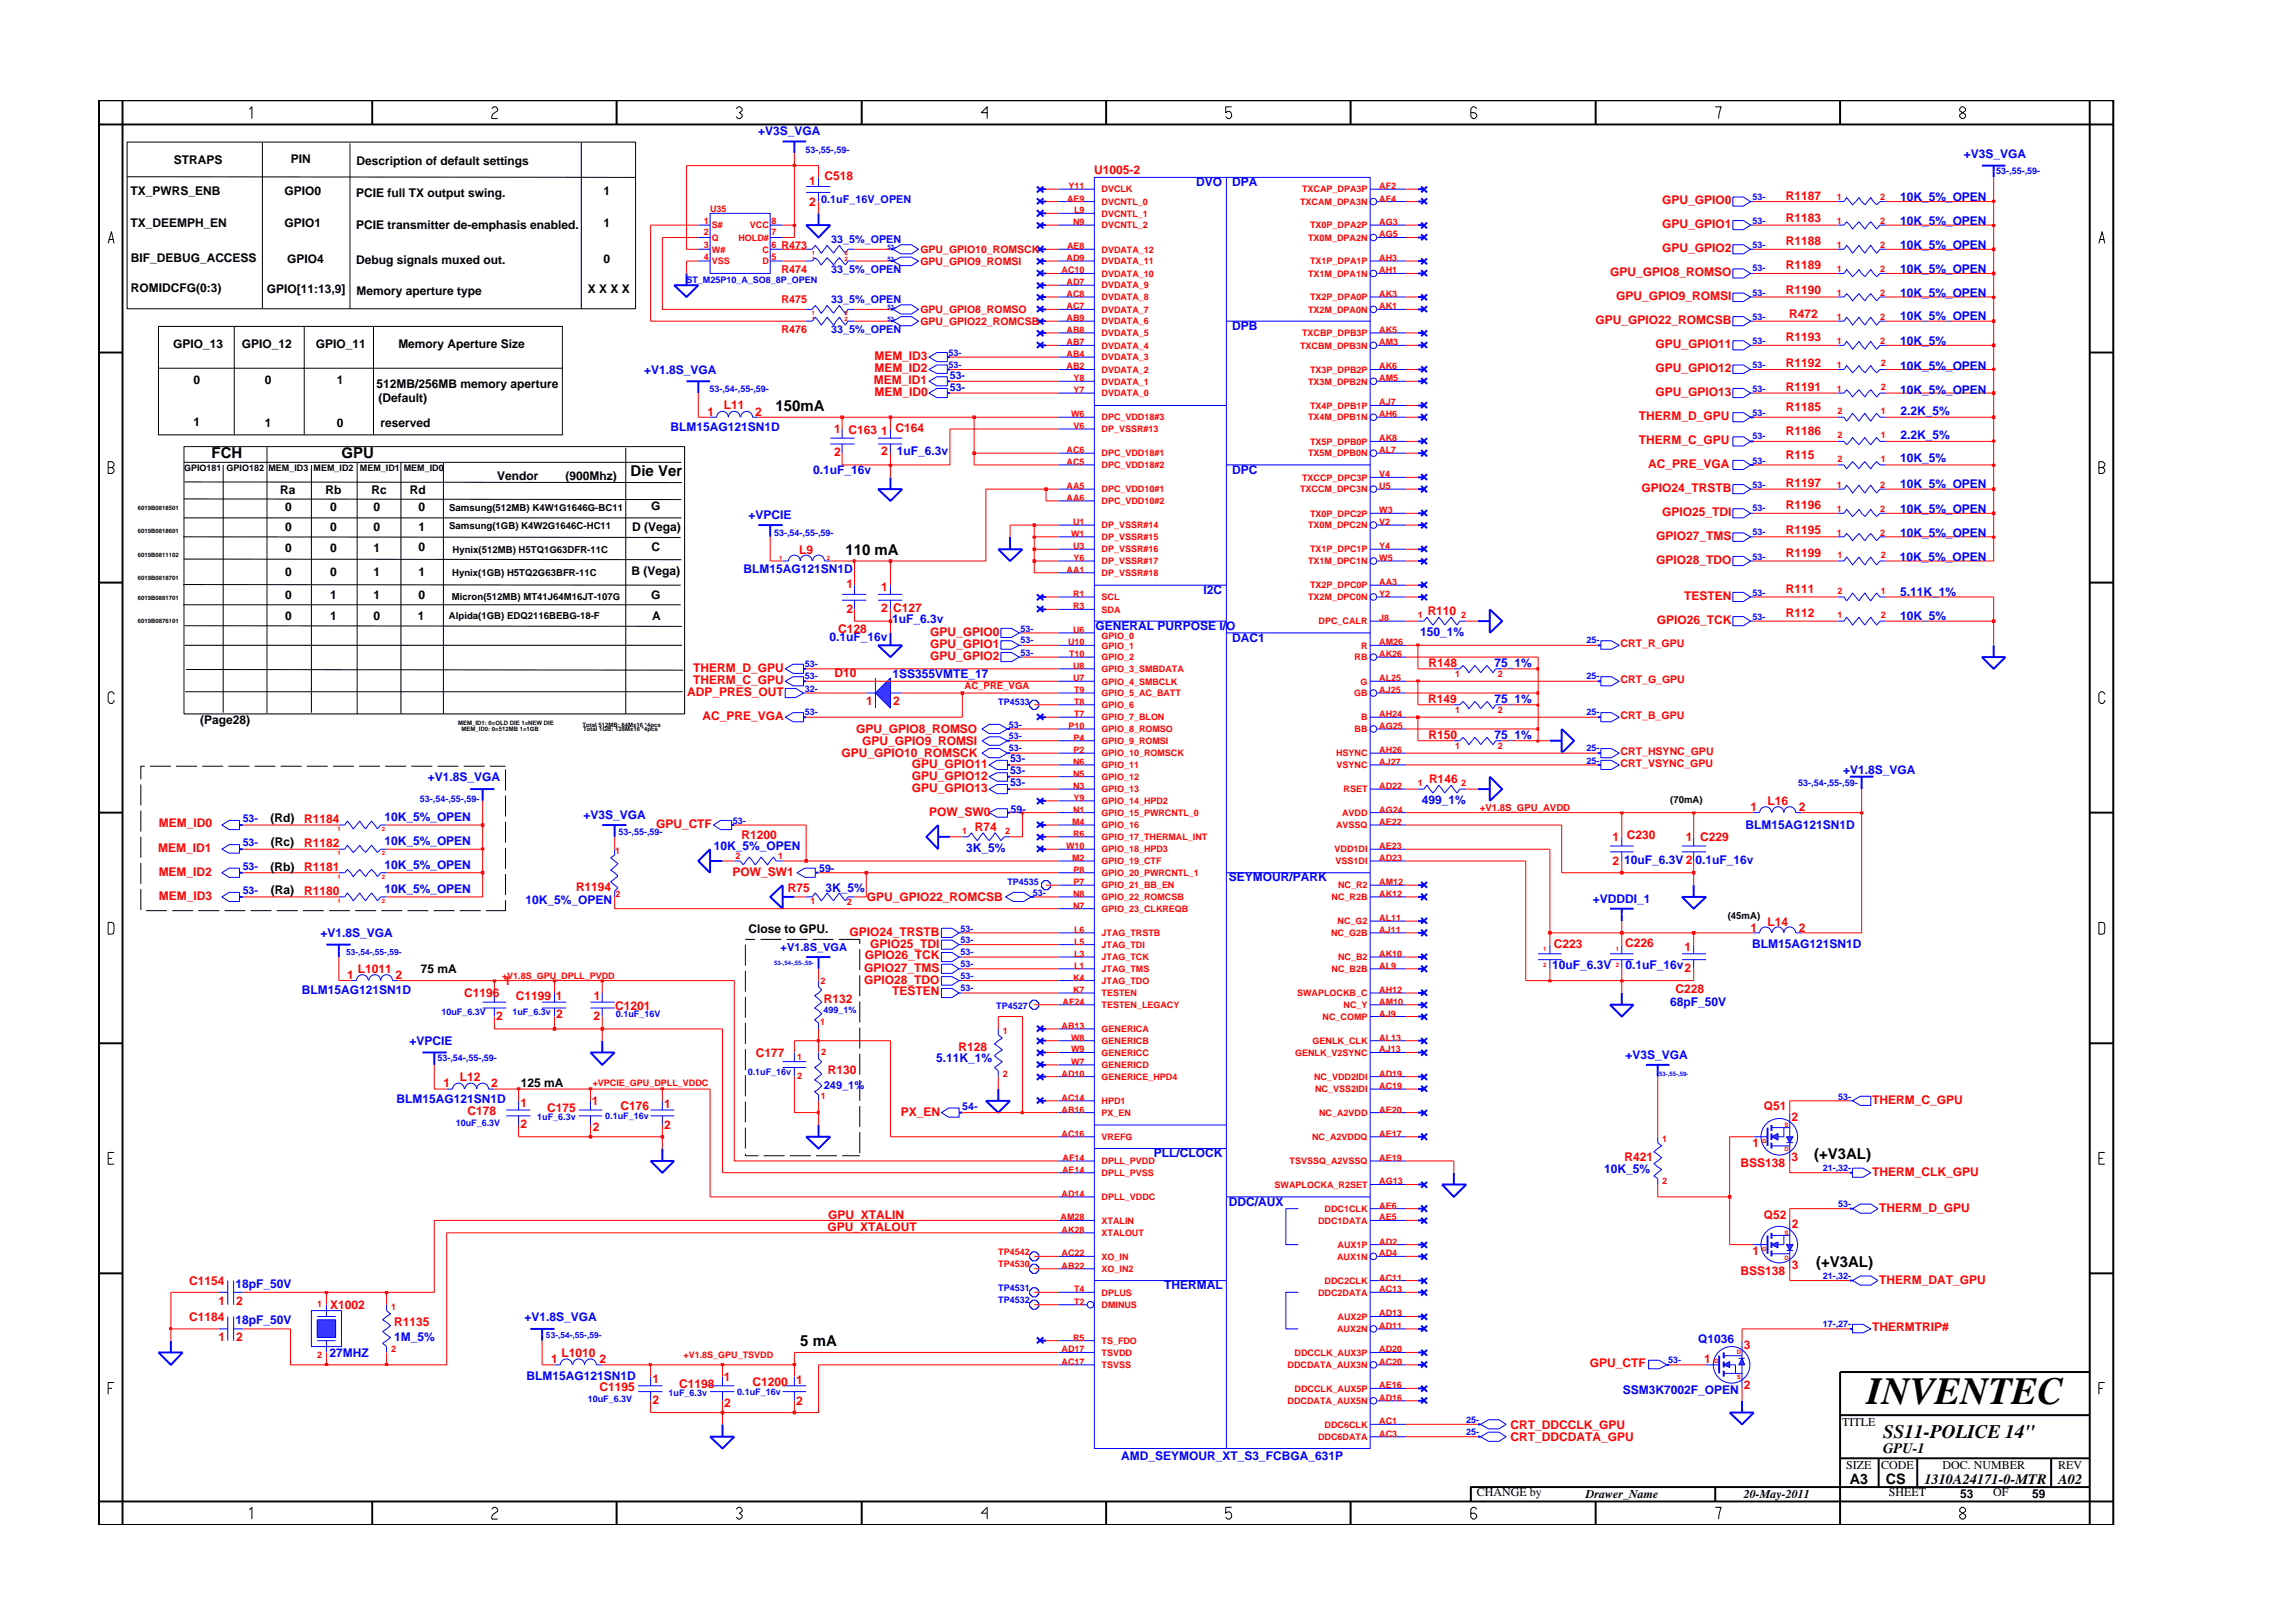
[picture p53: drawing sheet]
<svg xmlns="http://www.w3.org/2000/svg" width="297mm" height="210mm" viewBox="0 0 297 210" stroke-linecap="round" stroke-linejoin="round" font-family="sans-serif">
<defs><g id="words">
<text font-size="5" x="241.8" y="181.9">INVENTEC</text>
<text font-size="2.5" x="244" y="186.3">SS11-POLICE 14&quot;</text>
<g font-size="1.9">
<text x="100.5" y="53.2">150mA</text>
<text x="27.4" y="59.3">FCH</text>
<text x="44.2" y="59.3">GPU</text>
<text x="81.7" y="61.7">Die Ver</text>
<text x="109.5" y="71.9">110 mA</text>
<text x="235" y="150.1">(+V3AL)</text>
<text x="235.3" y="164.1">(+V3AL)</text>
<text x="103.7" y="174.4">5 mA</text>
<text x="244" y="188.2">GPU-1</text>
<text x="239.6" y="192.2">A3</text>
<text x="244.3" y="192.3">CS</text>
<text x="249.3" y="192.2">1310A24171-0-MTR</text>
<text x="266.6" y="192.2">A02</text>
</g>
<g font-size="1.6" fill="#00f">
<text x="98.2" y="17.5">+V3S_VGA</text>
<text x="254.4" y="20.4">+V3S_VGA</text>
<text x="155" y="24.1">DVO</text>
<text x="159.6" y="24.1">DPA</text>
<text x="246.1" y="29.2">10K_5%_OPEN</text>
<text x="246.1" y="26">10K_5%_OPEN</text>
<text x="246.1" y="32.2">10K_5%_OPEN</text>
<text x="246.1" y="35.3">10K_5%_OPEN</text>
<text x="246.1" y="41.5">10K_5%_OPEN</text>
<text x="246.1" y="38.5">10K_5%_OPEN</text>
<text x="159.6" y="42.7">DPB</text>
<text x="246.1" y="47.9">10K_5%_OPEN</text>
<text x="246.1" y="44.6">10K_5%</text>
<text x="83.5" y="48.4">+V1.8S_VGA</text>
<text x="246.1" y="51">10K_5%_OPEN</text>
<text x="246.2" y="53.7">2.2K_5%</text>
<text x="86.9" y="55.8">BLM15AG121SN1D</text>
<text x="116.2" y="59">1uF_6.3v</text>
<text x="246.1" y="59.9">10K_5%</text>
<text x="246.2" y="56.8">2.2K_5%</text>
<text x="105.3" y="61.4">0.1uF_16v</text>
<text x="159.6" y="61.4">DPC</text>
<text x="246.1" y="63.3">10K_5%_OPEN</text>
<text x="97" y="67.3">+VPCIE</text>
<text x="246.1" y="66.4">10K_5%_OPEN</text>
<text x="246.1" y="69.5">10K_5%_OPEN</text>
<text x="96.3" y="74.2">BLM15AG121SN1D</text>
<text x="155.9" y="76.9">I2C</text>
<text x="246.1" y="72.7">10K_5%_OPEN</text>
<text x="246.2" y="77.2">5.11K_1%</text>
<text x="107.4" y="83">0.1uF_16v</text>
<text x="115.6" y="80.7">1uF_6.3v</text>
<text x="141.9" y="81.6">GENERAL PURPOSE I/O</text>
<text x="159.6" y="83.1">DAC1</text>
<text x="184" y="82.4">150_1%</text>
<text x="246.1" y="80.4">10K_5%</text>
<text x="115.6" y="87.8">1SS355VMTE_17</text>
<text x="193.6" y="86.4">75_1%</text>
<text x="193.6" y="95.7">75_1%</text>
<text x="193.6" y="91">75_1%</text>
<text x="55.4" y="101.2">+V1.8S_VGA</text>
<text x="238.8" y="100.2">+V1.8S_VGA</text>
<text x="49.8" y="106.4">10K_5%_OPEN</text>
<text x="75.6" y="106.1">+V3S_VGA</text>
<text x="184.2" y="104.2">499_1%</text>
<text x="226.1" y="107.4">BLM15AG121SN1D</text>
<text x="49.8" y="112.6">10K_5%_OPEN</text>
<text x="49.8" y="109.5">10K_5%_OPEN</text>
<text x="92.5" y="110.1">10K_5%_OPEN</text>
<text x="125.2" y="110.3">3K_5%</text>
<text x="210.4" y="111.9">10uF_6.3V 2</text>
<text x="219.6" y="111.9">0.1uF_16v</text>
<text x="49.8" y="115.7">10K_5%_OPEN</text>
<text x="68.1" y="117.2">10K_5%_OPEN</text>
<text x="107" y="115.5">3K_5%</text>
<text x="159.2" y="114.2">SEYMOUR/PARK</text>
<text x="206.4" y="117">+VDDDI_1</text>
<text x="41.5" y="121.4">+V1.8S_VGA</text>
<text x="201.1" y="125.5">10uF_6.3V</text>
<text x="210.6" y="125.5">0.1uF_16v2</text>
<text x="227" y="122.8">BLM15AG121SN1D</text>
<text x="39.1" y="128.8">BLM15AG121SN1D</text>
<text x="216.4" y="130.4">68pF_50V</text>
<text x="53" y="135.4">+VPCIE</text>
<text x="121.3" y="137.6">5.11K_1%</text>
<text x="210.6" y="137.2">+V3S_VGA</text>
<text x="51.4" y="142.9">BLM15AG121SN1D</text>
<text x="149.5" y="149.9">PLL/CLOCK</text>
<text x="207.8" y="151.9">10K_5%</text>
<text x="159.2" y="156.2">DDC/AUX</text>
<text x="30.5" y="166.8">18pF_50V</text>
<text x="150.8" y="167">THERMAL</text>
<text x="30.5" y="171.5">18pF_50V</text>
<text x="51.1" y="173.7">1M_5%</text>
<text x="67.9" y="171.1">+V1.8S_VGA</text>
<text x="42.7" y="175.8">27MHZ</text>
<text x="68.2" y="178.8">BLM15AG121SN1D</text>
<text x="220" y="174">Q1036</text>
<text x="210.2" y="180.5">SSM3K7002F_OPEN</text>
<text x="145.2" y="189.2">AMD_SEYMOUR_XT_S3_FCBGA_631P</text>
</g>
<g font-size="1.6">
<text x="22.5" y="21.3">STRAPS</text>
<text x="37.7" y="21.1">PIN</text>
<text x="46.2" y="21.3">Description of default settings</text>
<text x="16.9" y="29.4">TX_DEEMPH_EN</text>
<text x="16.9" y="25.2">TX_PWRS_ENB</text>
<text x="36.9" y="29.5">GPIO1</text>
<text x="36.9" y="25.3">GPIO0</text>
<text x="46.1" y="29.6">PCIE transmitter de-emphasis enabled.</text>
<text x="46.2" y="25.5">PCIE full TX output swing.</text>
<text x="78.2" y="25.3">1</text>
<text x="78.2" y="29.5">1</text>
<text x="16.9" y="34">BIF_DEBUG_ACCESS</text>
<text x="37.2" y="34">GPIO4</text>
<text x="46.2" y="34.2">Debug signals muxed out.</text>
<text x="78.2" y="34.1">0</text>
<text x="16.9" y="37.8">ROMIDCFG(0:3)</text>
<text x="34.6" y="37.9">GPIO[11:13,9]</text>
<text x="46.2" y="38.2">Memory aperture type</text>
<text x="76.1" y="38">X X X X</text>
<text x="22.4" y="45">GPIO_13</text>
<text x="31.3" y="45">GPIO_12</text>
<text x="40.9" y="45">GPIO_11</text>
<text x="51.6" y="45">Memory Aperture Size</text>
<text x="25.1" y="49.8">0</text>
<text x="34.3" y="49.8">0</text>
<text x="43.6" y="49.8">1</text>
<text x="48.8" y="50.2">512MB/256MB memory aperture</text>
<text x="49" y="52.1">(Default)</text>
<text x="25.1" y="55.2">1</text>
<text x="34.3" y="55.3">1</text>
<text x="43.6" y="55.3">0</text>
<text x="49.3" y="55.3">reserved</text>
<text x="36.3" y="64">Ra</text>
<text x="42.2" y="64">Rb</text>
<text x="48.1" y="64">Rc</text>
<text x="53.1" y="64">Rd</text>
<text x="64.4" y="62.2">Vendor</text>
<text x="73.2" y="62.2">(900Mhz)</text>
<text x="36.9" y="68.8">0</text>
<text x="36.9" y="66.2">0</text>
<text x="36.9" y="71.5">0</text>
<text x="42.8" y="68.8">0</text>
<text x="42.8" y="66.2">0</text>
<text x="42.8" y="71.5">0</text>
<text x="48.4" y="71.5">1</text>
<text x="48.4" y="66.2">0</text>
<text x="48.4" y="68.8">0</text>
<text x="54.2" y="66.2">0</text>
<text x="54.2" y="71.4">0</text>
<text x="54.2" y="68.8">1</text>
<text x="81.9" y="68.8">D (Vega)</text>
<text x="84.3" y="66">G</text>
<text x="84.4" y="71.4">C</text>
<text x="36.9" y="74.6">0</text>
<text x="36.9" y="77.6">0</text>
<text x="42.8" y="74.6">0</text>
<text x="42.8" y="77.6">1</text>
<text x="48.4" y="74.6">1</text>
<text x="48.4" y="77.6">1</text>
<text x="54.2" y="74.6">1</text>
<text x="54.2" y="77.6">0</text>
<text x="81.8" y="74.5">B (Vega)</text>
<text x="84.3" y="77.6">G</text>
<text x="36.9" y="80.3">0</text>
<text x="42.8" y="80.3">1</text>
<text x="48.4" y="80.3">0</text>
<text x="54.1" y="80.3">1</text>
<text x="84.5" y="80.3">A</text>
<text x="25.9" y="93.8">(Page28)</text>
<text x="35.1" y="106.5">(Rd)</text>
<text x="35.1" y="112.8">(Rb)</text>
<text x="35.1" y="109.6">(Rc)</text>
<text x="35.1" y="115.8">(Ra)</text>
<text x="97" y="120.9">Close to GPU.</text>
<text x="54.5" y="126.1">75 mA</text>
<text x="67.5" y="140.8">125 mA</text>
<text x="238.7" y="184.8">TITLE</text>
<text x="239.2" y="190.4">SIZE</text>
<text x="243.7" y="190.4">CODE</text>
<text x="251.6" y="190.4">DOC. NUMBER</text>
<text x="266.6" y="190.4">REV</text>
<text x="191.3" y="193.8">CHANGE by</text>
<text x="205.4" y="194.1">Drawer_Name</text>
<text x="225.9" y="194.1">20-May-2011</text>
<text x="244.7" y="193.8">SHEET</text>
<text x="253.9" y="194.1">53</text>
<text x="258.2" y="193.8">OF</text>
<text x="263.3" y="194.1">59</text>
</g>
<g font-size="1.6" fill="#f00">
<text x="104.8" y="24">1</text>
<text x="106.8" y="23.3">C518</text>
<text x="141.8" y="22.5">U1005-2</text>
<text x="104.8" y="26.6">2</text>
<text x="215.3" y="26.4">GPU_GPIO0</text>
<text x="215.3" y="29.6">GPU_GPIO1</text>
<text x="231.3" y="28.7">R1183</text>
<text x="231.3" y="25.9">R1187</text>
<text x="208.6" y="35.7">GPU_GPIO8_ROMSO</text>
<text x="215.3" y="32.7">GPU_GPIO2</text>
<text x="231.3" y="31.8">R1188</text>
<text x="231.3" y="34.9">R1189</text>
<text x="206.7" y="42">GPU_GPIO22_ROMCSB</text>
<text x="209.4" y="38.9">GPU_GPIO9_ROMSI</text>
<text x="231.3" y="38">R1190</text>
<text x="231.8" y="41.2">R472</text>
<text x="113.3" y="46.7">MEM_ID3</text>
<text x="214.5" y="45.1">GPU_GPIO11</text>
<text x="231.3" y="47.5">R1192</text>
<text x="231.3" y="44.2">R1193</text>
<text x="91.6" y="53.9">1</text>
<text x="93.8" y="53">L11</text>
<text x="97.8" y="53.9">2</text>
<text x="113.2" y="49.8">MEM_ID1</text>
<text x="113.3" y="48.2">MEM_ID2</text>
<text x="113.3" y="51.3">MEM_ID0</text>
<text x="214.5" y="48.2">GPU_GPIO12</text>
<text x="214.5" y="51.3">GPU_GPIO13</text>
<text x="231.3" y="53.2">R1185</text>
<text x="231.3" y="50.7">R1191</text>
<text x="108" y="59.1">2</text>
<text x="108.1" y="56.1">1 C163</text>
<text x="114.1" y="59">2</text>
<text x="114.1" y="56.3">1 C164</text>
<text x="212.3" y="54.4">THERM_D_GPU</text>
<text x="212.3" y="57.5">THERM_C_GPU</text>
<text x="231.3" y="56.3">R1186</text>
<text x="231.3" y="59.5">R115</text>
<text x="212.7" y="63.8">GPIO24_TRSTB</text>
<text x="213.5" y="60.6">AC_PRE_VGA</text>
<text x="231.3" y="66">R1196</text>
<text x="231.3" y="63.1">R1197</text>
<text x="103.5" y="71.7">L9</text>
<text x="214.6" y="69.9">GPIO27_TMS</text>
<text x="215.3" y="66.8">GPIO25_TDI</text>
<text x="231.3" y="69.1">R1195</text>
<text x="109.7" y="76.2">1</text>
<text x="114.1" y="76.6">1</text>
<text x="214.6" y="73.1">GPIO28_TDO</text>
<text x="218.2" y="77.7">TESTEN</text>
<text x="231.3" y="72.2">R1199</text>
<text x="231.3" y="76.8">R111</text>
<text x="108.6" y="82">C128</text>
<text x="109.7" y="79.4">2</text>
<text x="114.1" y="79.2">2 C127</text>
<text x="120.5" y="82.4">GPU_GPIO0</text>
<text x="120.5" y="83.9">GPU_GPIO1</text>
<text x="184.9" y="79.7">R110</text>
<text x="214.6" y="80.9">GPIO26_TCK</text>
<text x="231.3" y="80">R112</text>
<text x="89.8" y="87">THERM_D_GPU</text>
<text x="89.8" y="88.6">THERM_C_GPU</text>
<text x="108.1" y="87.7">D10</text>
<text x="120.5" y="85.5">GPU_GPIO2</text>
<text x="185" y="86.5">R148</text>
<text x="89" y="90.2">ADP_PRES_OUT</text>
<text x="91" y="93.2">AC_PRE_VGA</text>
<text x="110.9" y="95">GPU_GPIO8_ROMSO</text>
<text x="112.2" y="91.3">1</text>
<text x="115.7" y="91.3">2</text>
<text x="185" y="91.1">R149</text>
<text x="185" y="95.8">R150</text>
<text x="109" y="98.1">GPU_GPIO10_ROMSCK</text>
<text x="111.7" y="96.5">GPU_GPIO9_ROMSI</text>
<text x="118.1" y="99.5">GPU_GPIO11</text>
<text x="118.1" y="101">GPU_GPIO12</text>
<text x="185.1" y="101.4">R146</text>
<text x="20.6" y="107.2">MEM_ID0</text>
<text x="39.4" y="106.6">R1184</text>
<text x="85" y="107.3">GPU_CTF</text>
<text x="118.1" y="102.6">GPU_GPIO13</text>
<text x="120.4" y="105.8">POW_SW0</text>
<text x="126.3" y="107.6">R74</text>
<text x="226.8" y="105.1">1</text>
<text x="229" y="104.3">L16</text>
<text x="233" y="105.1">2</text>
<text x="20.5" y="110.3">MEM_ID1</text>
<text x="20.6" y="113.5">MEM_ID2</text>
<text x="39.4" y="112.9">R1181</text>
<text x="39.4" y="109.8">R1182</text>
<text x="94.9" y="113.5">POW_SW1</text>
<text x="96" y="108.7">R1200</text>
<text x="208.9" y="112">2</text>
<text x="208.9" y="109">1 C230</text>
<text x="218.4" y="108.9">1 C229</text>
<text x="20.6" y="116.6">MEM_ID3</text>
<text x="39.4" y="115.9">R1180</text>
<text x="74.6" y="115.5">R1194</text>
<text x="102.1" y="115.5">R75</text>
<text x="112.3" y="116.7">GPU_GPIO22_ROMCSB</text>
<text x="229" y="119.9">L14</text>
<text x="110" y="121.2">GPIO24_TRSTB</text>
<text x="111.9" y="125.9">GPIO27_TMS</text>
<text x="112" y="124.3">GPIO26_TCK</text>
<text x="112.7" y="122.8">GPIO25_TDI</text>
<text x="201.3" y="122.8">C223</text>
<text x="210.5" y="122.7">C226</text>
<text x="218.2" y="123.2">1</text>
<text x="226.8" y="120.7">1</text>
<text x="233" y="120.7">2</text>
<text x="45" y="126.9">1</text>
<text x="46.3" y="126.1">L1011</text>
<text x="51.3" y="126.9">2</text>
<text x="60.1" y="129.2">C1196</text>
<text x="65.3" y="127.6">1</text>
<text x="66.8" y="129.6">C1199</text>
<text x="72" y="129.5">1</text>
<text x="72.1" y="131.9">2</text>
<text x="76.9" y="129.5">1</text>
<text x="79.7" y="130.8">C1201</text>
<text x="106.7" y="129.9">R132</text>
<text x="111.9" y="127.4">GPIO28_TDO</text>
<text x="115.6" y="128.9">TESTEN</text>
<text x="217" y="128.7">C228</text>
<text x="64.3" y="132.1">2</text>
<text x="76.9" y="132.1">2</text>
<text x="97.9" y="136.9">C177</text>
<text x="124.1" y="136.2">R128</text>
<text x="57.4" y="140.8">1</text>
<text x="59.6" y="140.1">L12</text>
<text x="63.6" y="140.8">2</text>
<text x="67.4" y="143.5">1</text>
<text x="76.7" y="143.1">1</text>
<text x="80.4" y="143.8">C176</text>
<text x="86" y="143.5">1</text>
<text x="107.2" y="139.2">R130</text>
<text x="228.5" y="143.8">Q51</text>
<text x="242.5" y="143">THERM_C_GPU</text>
<text x="60.6" y="144.4">C178</text>
<text x="67.4" y="146.1">2</text>
<text x="70.9" y="144">C175</text>
<text x="76.8" y="146.5">2</text>
<text x="86" y="146.3">2</text>
<text x="116.7" y="144.5">PX_EN</text>
<text x="227" y="148.6">1</text>
<text x="232.1" y="145.2">2</text>
<text x="210.4" y="150.4">R421</text>
<text x="225.5" y="151.2">BSS138</text>
<text x="232.1" y="150.4">3</text>
<text x="242.5" y="152.3">THERM_CLK_GPU</text>
<text x="107.2" y="159.5">GPU_XTALOUT</text>
<text x="107.3" y="157.9">GPU_XTALIN</text>
<text x="228.5" y="157.9">Q52</text>
<text x="232.1" y="159.1">2</text>
<text x="243.4" y="157">THERM_D_GPU</text>
<text x="24.5" y="166.4">C1154</text>
<text x="225.5" y="165.2">BSS138</text>
<text x="227" y="162.5">1</text>
<text x="232.1" y="164.4">3</text>
<text x="243.4" y="166.3">THERM_DAT_GPU</text>
<text x="24.5" y="171.1">C1184</text>
<text x="28.3" y="173.7">1</text>
<text x="28.3" y="169">1</text>
<text x="30.6" y="173.7">2</text>
<text x="30.6" y="169">2</text>
<text x="42.8" y="169.5">X1002</text>
<text x="51.1" y="171.7">R1135</text>
<text x="242.5" y="172.5">THERMTRIP#</text>
<text x="71.4" y="176.6">1</text>
<text x="72.8" y="175.8">L1010</text>
<text x="77.7" y="176.6">2</text>
<text x="84.5" y="179.2">1</text>
<text x="88" y="179.8">C1198</text>
<text x="93.8" y="178.8">1</text>
<text x="97.5" y="179.6">C1200</text>
<text x="103.1" y="179.3">1</text>
<text x="206" y="177.1">GPU_CTF</text>
<text x="220.8" y="176.6">1</text>
<text x="225.9" y="179.9">2</text>
<text x="225.9" y="174.8">3</text>
<text x="77.7" y="180.1">C1195</text>
<text x="84.5" y="181.8">2</text>
<text x="93.8" y="182.2">2</text>
<text x="103.1" y="182">2</text>
<text x="195.7" y="185.1">CRT_DDCCLK_GPU</text>
<text x="195.7" y="186.7">CRT_DDCDATA_GPU</text>
</g>
<g font-size="1.4" fill="#00f">
<text x="106.4" y="26.3">0.1uF_16V_OPEN</text>
<text x="107.7" y="31.5">33_5%_OPEN</text>
<text x="107.7" y="35.4">33_5%_OPEN</text>
<text x="107.7" y="39.3">33_5%_OPEN</text>
<text x="107.7" y="43.1">33_5%_OPEN</text>
<text x="123" y="50.7">53-</text>
<text x="123" y="49.1">53-</text>
<text x="130.8" y="98.7">53-</text>
<text x="130.8" y="100.3">53-</text>
<text x="130.8" y="101.8">53-</text>
<text x="31.4" y="106.5">53-</text>
<text x="130.9" y="105.3">59-</text>
<text x="31.4" y="112.7">53-</text>
<text x="31.4" y="109.6">53-</text>
<text x="106.1" y="113">59-</text>
<text x="31.4" y="115.8">53-</text>
<text x="101.1" y="123.1">+V1.8S_VGA</text>
<text x="106.7" y="141">249_1%</text>
<text x="124.7" y="143.8">54-</text>
</g>
<g font-size="1.4" fill="#f00">
<text x="101.2" y="32.3">R473</text>
<text x="101.2" y="35.4">R474</text>
<text x="119.2" y="32.8">GPU_GPIO10_ROMSCK</text>
<text x="119.2" y="34.3">GPU_GPIO9_ROMSI</text>
<text x="101.2" y="39.3">R475</text>
<text x="119.2" y="40.6">GPU_GPIO8_ROMSO</text>
<text x="101.2" y="43.1">R476</text>
<text x="119.2" y="42.1">GPU_GPIO22_ROMCSB</text>
<text x="209.9" y="83.8">CRT_R_GPU</text>
<text x="209.9" y="88.5">CRT_G_GPU</text>
<text x="209.9" y="93.2">CRT_B_GPU</text>
<text x="209.9" y="99.4">CRT_VSYNC_GPU</text>
<text x="209.9" y="97.8">CRT_HSYNC_GPU</text>
</g>
<g font-size="1.2" fill="#00f">
<text x="104.3" y="19.8">53-,55-,59-</text>
<text x="258.6" y="22.6">53-,55-,59-</text>
<text x="227" y="25.9">53-</text>
<text x="227" y="29">53-</text>
<text x="227" y="32.1">53-</text>
<text x="227" y="35.2">53-</text>
<text x="88.9" y="36.6">ST_M25P10_A_SO8_8P_OPEN</text>
<text x="227" y="38.3">53-</text>
<text x="227" y="41.4">53-</text>
<text x="122.9" y="47.6">53-</text>
<text x="122.9" y="46.1">53-</text>
<text x="227" y="47.6">53-</text>
<text x="227" y="44.6">53-</text>
<text x="91.9" y="50.8">53-,54-,55-,59-</text>
<text x="227" y="53.9">53-</text>
<text x="227" y="50.7">53-</text>
<text x="227" y="56.9">53-</text>
<text x="227" y="60.1">53-</text>
<text x="227" y="63.2">53-</text>
<text x="100.3" y="69.4">53-,54-,55-,59-</text>
<text x="227" y="66.2">53-</text>
<text x="227" y="69.4">53-</text>
<text x="227" y="72.5">53-</text>
<text x="227" y="77.2">53-</text>
<text x="132.2" y="81.8">53-</text>
<text x="132.2" y="83.3">53-</text>
<text x="205.5" y="83.3">25-</text>
<text x="227" y="80.3">53-</text>
<text x="104.3" y="88">53-</text>
<text x="104.3" y="89.6">32-</text>
<text x="104.3" y="86.5">53-</text>
<text x="132.2" y="84.9">53-</text>
<text x="205.5" y="88">25-</text>
<text x="104.3" y="92.7">53-</text>
<text x="129.3" y="91.3">TP4533</text>
<text x="130.7" y="95.8">53-</text>
<text x="130.7" y="94.3">53-</text>
<text x="205.5" y="92.7">25-</text>
<text x="130.7" y="97.3">53-</text>
<text x="205.5" y="97.3">25-</text>
<text x="205.5" y="98.9">25-</text>
<text x="232.9" y="101.9">53-,54-,55-,59-</text>
<text x="54.4" y="103.8">53-,54-,55-,59-</text>
<text x="94.9" y="106.7">53-</text>
<text x="80.1" y="108.2">53-,55-,59-</text>
<text x="130.5" y="114.7">TP4535</text>
<text x="133.8" y="116">53-</text>
<text x="124.4" y="120.7">53-</text>
<text x="124.4" y="122.2">53-</text>
<text x="124.4" y="123.7">53-</text>
<text x="124.4" y="125.3">53-</text>
<text x="57.2" y="131.4">10uF_6.3V</text>
<text x="66.4" y="131.5">1uF_6.3v</text>
<text x="79.8" y="131.8">0.1uF_16V</text>
<text x="106.7" y="131.3">499_1%</text>
<text x="124.4" y="128.4">53-</text>
<text x="124.4" y="126.9">53-</text>
<text x="129.1" y="130.7">TP4527</text>
<text x="56.7" y="137.4">53-,54-,55-,59-</text>
<text x="96.9" y="139.2">0.1uF_16v</text>
<text x="238.1" y="142.4">53-</text>
<text x="59" y="145.9">10uF_6.3V</text>
<text x="69.6" y="145.1">1uF_6.3v</text>
<text x="78.4" y="145">0.1uF_16v</text>
<text x="236.1" y="151.8">21-,32-</text>
<text x="238.1" y="156.4">53-</text>
<text x="129.3" y="167.2">TP4531</text>
<text x="236.1" y="165.7">21-,32-</text>
<text x="129.3" y="168.8">TP4532</text>
<text x="236.1" y="171.9">17-,27-</text>
<text x="216.1" y="176.6">53-</text>
<text x="76.1" y="181.6">10uF_6.3V</text>
<text x="86.6" y="180.9">1uF_6.3v</text>
<text x="95.5" y="180.7">0.1uF_16v</text>
<text x="189.9" y="184.3">25-</text>
<text x="189.9" y="185.9">25-</text>
</g>
<g font-size="1.2" fill="#f00">
<text x="91.2" y="29">1</text>
<text x="92" y="27.5">U35</text>
<text x="92.2" y="29.6">S#</text>
<text x="97.1" y="29.6">VCC</text>
<text x="99.9" y="29">8</text>
<text x="138.2" y="26.1">AE9</text>
<text x="138.4" y="24.5">Y11</text>
<text x="139" y="29.2">N9</text>
<text x="139.1" y="27.6">L9</text>
<text x="142.7" y="24.9">DVCLK</text>
<text x="142.7" y="26.5">DVCNTL_0</text>
<text x="142.7" y="28.1">DVCNTL_1</text>
<text x="142.7" y="29.6">DVCNTL_2</text>
<text x="168.4" y="26.5">TXCAM_DPA3N</text>
<text x="168.7" y="24.9">TXCAP_DPA3P</text>
<text x="169.7" y="29.6">TX0P_DPA2P</text>
<text x="178.7" y="26.1">AF4</text>
<text x="178.7" y="24.5">AF2</text>
<text x="178.7" y="29.2">AG3</text>
<text x="237.9" y="25.9">1</text>
<text x="237.9" y="29.1">1</text>
<text x="243.6" y="25.9">2</text>
<text x="243.6" y="29.1">2</text>
<text x="91.2" y="30.5">2</text>
<text x="91.2" y="33.6">4</text>
<text x="91.2" y="32.1">3</text>
<text x="92.2" y="31.2">Q</text>
<text x="92.2" y="34.2">VSS</text>
<text x="92.2" y="32.7">W#</text>
<text x="95.6" y="31.2">HOLD#</text>
<text x="98.8" y="32.7">C</text>
<text x="98.8" y="34.2">D</text>
<text x="99.9" y="32.1">6</text>
<text x="99.9" y="33.6">5</text>
<text x="99.9" y="30.5">7</text>
<text x="137.5" y="35.4">AC10</text>
<text x="138.2" y="33.8">AD9</text>
<text x="138.2" y="32.3">AE8</text>
<text x="142.7" y="35.8">DVDATA_10</text>
<text x="142.7" y="34.2">DVDATA_11</text>
<text x="142.7" y="32.7">DVDATA_12</text>
<text x="169.4" y="31.2">TX0M_DPA2N</text>
<text x="169.4" y="35.8">TX1M_DPA1N</text>
<text x="169.7" y="34.2">TX1P_DPA1P</text>
<text x="178.7" y="30.8">AG5</text>
<text x="178.7" y="35.4">AH1</text>
<text x="178.7" y="33.8">AH3</text>
<text x="237.9" y="32.1">1</text>
<text x="237.9" y="35.2">1</text>
<text x="243.6" y="32.1">2</text>
<text x="243.6" y="35.2">2</text>
<text x="138.2" y="41.6">AB9</text>
<text x="138.2" y="40.1">AC7</text>
<text x="138.2" y="38.5">AC8</text>
<text x="138.2" y="36.9">AD7</text>
<text x="142.7" y="40.5">DVDATA_7</text>
<text x="142.7" y="38.9">DVDATA_8</text>
<text x="142.7" y="37.4">DVDATA_9</text>
<text x="169.4" y="40.5">TX2M_DPA0N</text>
<text x="169.7" y="38.9">TX2P_DPA0P</text>
<text x="178.7" y="40.1">AK1</text>
<text x="178.7" y="38.5">AK3</text>
<text x="237.9" y="41.5">1</text>
<text x="237.9" y="38.4">1</text>
<text x="243.6" y="41.5">2</text>
<text x="243.6" y="38.4">2</text>
<text x="138.2" y="46.3">AB4</text>
<text x="138.2" y="44.7">AB7</text>
<text x="138.2" y="43.1">AB8</text>
<text x="138.2" y="47.9">AB2</text>
<text x="142.7" y="46.7">DVDATA_3</text>
<text x="142.7" y="45.2">DVDATA_4</text>
<text x="142.7" y="43.5">DVDATA_5</text>
<text x="142.7" y="42">DVDATA_6</text>
<text x="168.4" y="45.2">TXCBM_DPB3N</text>
<text x="168.7" y="43.5">TXCBP_DPB3P</text>
<text x="178.7" y="47.9">AK6</text>
<text x="178.7" y="44.7">AM3</text>
<text x="178.7" y="43.1">AK5</text>
<text x="237.9" y="47.7">1</text>
<text x="237.9" y="44.6">1</text>
<text x="243.6" y="44.6">2</text>
<text x="243.6" y="47.4">2</text>
<text x="139.1" y="50.9">Y7</text>
<text x="139.1" y="49.4">Y8</text>
<text x="142.7" y="51.3">DVDATA_0</text>
<text x="142.7" y="49.8">DVDATA_1</text>
<text x="142.7" y="48.3">DVDATA_2</text>
<text x="169.4" y="49.8">TX3M_DPB2N</text>
<text x="169.7" y="48.3">TX3P_DPB2P</text>
<text x="169.7" y="52.9">TX4P_DPB1P</text>
<text x="178.7" y="49.4">AM5</text>
<text x="178.7" y="52.5">AJ7</text>
<text x="237.9" y="50.7">1</text>
<text x="238" y="53.6">2</text>
<text x="243.6" y="50.6">2</text>
<text x="243.6" y="53.6">1</text>
<text x="138.2" y="58.7">AC6</text>
<text x="138.7" y="54">W6</text>
<text x="139.1" y="55.6">V6</text>
<text x="142.7" y="54.5">DPC_VDD18#3</text>
<text x="142.7" y="56">DP_VSSR#13</text>
<text x="142.7" y="59.1">DPC_VDD18#1</text>
<text x="169.4" y="54.5">TX4M_DPB1N</text>
<text x="169.4" y="59.1">TX5M_DPB0N</text>
<text x="169.7" y="57.6">TX5P_DPB0P</text>
<text x="178.7" y="54">AH6</text>
<text x="178.7" y="58.7">AL7</text>
<text x="178.7" y="57.2">AK8</text>
<text x="238" y="56.8">2</text>
<text x="238" y="59.9">2</text>
<text x="243.6" y="56.8">1</text>
<text x="243.6" y="59.9">1</text>
<text x="138.2" y="60.2">AC5</text>
<text x="138.2" y="63.4">AA5</text>
<text x="138.2" y="64.9">AA6</text>
<text x="142.7" y="63.8">DPC_VDD10#1</text>
<text x="142.7" y="65.3">DPC_VDD10#2</text>
<text x="142.7" y="60.7">DPC_VDD18#2</text>
<text x="168.4" y="63.8">TXCCM_DPC3N</text>
<text x="168.7" y="62.3">TXCCP_DPC3P</text>
<text x="178.7" y="61.8">V4</text>
<text x="178.7" y="63.4">U5</text>
<text x="237.9" y="63.2">1</text>
<text x="243.6" y="63.2">2</text>
<text x="138.7" y="69.5">W1</text>
<text x="139" y="68">U1</text>
<text x="139" y="71.1">U3</text>
<text x="142.7" y="68.4">DP_VSSR#14</text>
<text x="142.7" y="70">DP_VSSR#15</text>
<text x="142.7" y="71.6">DP_VSSR#16</text>
<text x="169.4" y="68.4">TX0M_DPC2N</text>
<text x="169.7" y="66.9">TX0P_DPC2P</text>
<text x="169.7" y="71.6">TX1P_DPC1P</text>
<text x="178.7" y="68">V2</text>
<text x="178.7" y="66.5">W3</text>
<text x="178.7" y="71.1">Y4</text>
<text x="237.9" y="66.3">1</text>
<text x="237.9" y="69.5">1</text>
<text x="243.6" y="66.3">2</text>
<text x="243.6" y="69.5">2</text>
<text x="138.2" y="74.2">AA1</text>
<text x="139" y="77.3">R1</text>
<text x="139.1" y="72.7">Y6</text>
<text x="142.7" y="77.8">SCL</text>
<text x="142.7" y="74.6">DP_VSSR#18</text>
<text x="142.7" y="73.1">DP_VSSR#17</text>
<text x="169.4" y="73.1">TX1M_DPC1N</text>
<text x="169.4" y="77.8">TX2M_DPC0N</text>
<text x="169.7" y="76.2">TX2P_DPC0P</text>
<text x="178.7" y="72.7">W5</text>
<text x="178.7" y="77.3">Y2</text>
<text x="178.7" y="75.8">AA3</text>
<text x="238" y="72.3">1</text>
<text x="238" y="77">2</text>
<text x="243.6" y="72.3">2</text>
<text x="243.6" y="77">1</text>
<text x="138.4" y="83.6">U10</text>
<text x="139" y="82">U6</text>
<text x="139" y="78.9">R3</text>
<text x="142.7" y="82.8">GPIO_0</text>
<text x="142.7" y="79.4">SDA</text>
<text x="170.8" y="80.9">DPC_CALR</text>
<text x="178.7" y="83.6">AM26</text>
<text x="178.7" y="80.5">J8</text>
<text x="183.7" y="80">1</text>
<text x="189.3" y="80">2</text>
<text x="238" y="80">1</text>
<text x="243.6" y="80">2</text>
<text x="124.9" y="89.2">AC_PRE_VGA</text>
<text x="138.5" y="85.1">T10</text>
<text x="139" y="86.6">U8</text>
<text x="139" y="88.3">U7</text>
<text x="139.1" y="89.8">T9</text>
<text x="142.7" y="87.1">GPIO_3_SMBDATA</text>
<text x="142.7" y="88.7">GPIO_4_SMBCLK</text>
<text x="142.7" y="85.5">GPIO_2</text>
<text x="142.7" y="84">GPIO_1</text>
<text x="175.5" y="85.5">RB</text>
<text x="176.2" y="88.7">G</text>
<text x="176.3" y="84">R</text>
<text x="178.7" y="85.1">AK26</text>
<text x="178.7" y="88.3">AL25</text>
<text x="178.7" y="89.8">AJ25</text>
<text x="188.5" y="87.7">1</text>
<text x="194" y="87.7">2</text>
<text x="138.4" y="94.4">P10</text>
<text x="139.1" y="96">P4</text>
<text x="139.1" y="91.3">T8</text>
<text x="139.1" y="92.9">T7</text>
<text x="142.7" y="90.2">GPIO_5_AC_BATT</text>
<text x="142.7" y="91.7">GPIO_6</text>
<text x="142.7" y="93.3">GPIO_7_BLON</text>
<text x="142.7" y="94.9">GPIO_8_ROMSO</text>
<text x="175.4" y="90.2">GB</text>
<text x="175.5" y="94.9">BB</text>
<text x="176.3" y="93.3">B</text>
<text x="178.7" y="92.9">AH24</text>
<text x="178.7" y="94.4">AG25</text>
<text x="188.5" y="92.3">1</text>
<text x="194" y="92.3">2</text>
<text x="139" y="99.1">N6</text>
<text x="139" y="100.6">N5</text>
<text x="139.1" y="97.6">P2</text>
<text x="142.7" y="96.4">GPIO_9_ROMSI</text>
<text x="142.7" y="98">GPIO_10_ROMSCK</text>
<text x="142.7" y="99.5">GPIO_11</text>
<text x="142.7" y="101">GPIO_12</text>
<text x="173.1" y="98">HSYNC</text>
<text x="173.1" y="99.5">VSYNC</text>
<text x="178.7" y="97.6">AH26</text>
<text x="178.7" y="99.1">AJ27</text>
<text x="183.7" y="101.8">1</text>
<text x="188.5" y="97">1</text>
<text x="189.3" y="101.8">2</text>
<text x="194" y="97">2</text>
<text x="138.9" y="106.9">M4</text>
<text x="139" y="102.2">N3</text>
<text x="139" y="105.3">N1</text>
<text x="139.1" y="103.7">Y9</text>
<text x="142.7" y="102.6">GPIO_13</text>
<text x="142.7" y="104.2">GPIO_14_HPD2</text>
<text x="142.7" y="105.7">GPIO_15_PWRCNTL_0</text>
<text x="142.7" y="107.3">GPIO_16</text>
<text x="173.1" y="107.3">AVSSQ</text>
<text x="173.8" y="105.7">AVDD</text>
<text x="174" y="102.6">RSET</text>
<text x="178.7" y="102.2">AD22</text>
<text x="178.7" y="105.3">AG24</text>
<text x="178.7" y="106.9">AE22</text>
<text x="191.7" y="105">+V1.8S_GPU_AVDD</text>
<text x="79.7" y="110.6">1</text>
<text x="95.3" y="111.3">2</text>
<text x="100.8" y="111.3">1</text>
<text x="124.7" y="108.1">1</text>
<text x="130.2" y="108.1">2</text>
<text x="138.1" y="110">W10</text>
<text x="138.9" y="111.5">M2</text>
<text x="139" y="108.4">R6</text>
<text x="139.1" y="113.1">P8</text>
<text x="142.7" y="108.8">GPIO_17_THERMAL_INT</text>
<text x="142.7" y="110.4">GPIO_18_HPD3</text>
<text x="142.7" y="112">GPIO_19_CTF</text>
<text x="142.7" y="113.5">GPIO_20_PWRCNTL_1</text>
<text x="172.9" y="110.4">VDD1DI</text>
<text x="173" y="112">VSS1DI</text>
<text x="178.7" y="110">AE23</text>
<text x="178.7" y="111.5">AD23</text>
<text x="79.7" y="116.2">2</text>
<text x="105" y="117.1">1</text>
<text x="109.7" y="117.3">2</text>
<text x="139" y="117.7">N7</text>
<text x="139" y="116.2">N8</text>
<text x="139.1" y="114.7">P7</text>
<text x="142.7" y="118.1">GPIO_23_CLKREQB</text>
<text x="142.7" y="115.1">GPIO_21_BB_EN</text>
<text x="142.7" y="116.6">GPIO_22_ROMCSB</text>
<text x="172.5" y="116.6">NC_R2B</text>
<text x="173.3" y="119.7">NC_G2</text>
<text x="173.3" y="115.1">NC_R2</text>
<text x="178.7" y="114.7">AM12</text>
<text x="178.7" y="116.2">AK12</text>
<text x="178.7" y="119.3">AL11</text>
<text x="139.1" y="124">L3</text>
<text x="139.1" y="122.4">L5</text>
<text x="139.1" y="125.5">L1</text>
<text x="139.1" y="120.8">L6</text>
<text x="142.7" y="122.8">JTAG_TDI</text>
<text x="142.7" y="125.9">JTAG_TMS</text>
<text x="142.7" y="121.3">JTAG_TRSTB</text>
<text x="142.7" y="124.4">JTAG_TCK</text>
<text x="172.4" y="121.3">NC_G2B</text>
<text x="172.5" y="125.9">NC_B2B</text>
<text x="173.3" y="124.4">NC_B2</text>
<text x="178.7" y="120.8">AJ11</text>
<text x="178.7" y="124">AK10</text>
<text x="178.7" y="125.5">AL9</text>
<text x="65" y="126.8">+V1.8S_GPU_DPLL_PVDD</text>
<text x="106.3" y="127.5">2</text>
<text x="137.6" y="130.2">AF24</text>
<text x="139" y="127">K4</text>
<text x="139" y="128.6">K7</text>
<text x="142.7" y="127.5">JTAG_TDO</text>
<text x="142.7" y="129.1">TESTEN</text>
<text x="142.7" y="130.6">TESTEN_LEGACY</text>
<text x="168" y="129.1">SWAPLOCKB_C</text>
<text x="174" y="130.6">NC_Y</text>
<text x="178.7" y="130.2">AM10</text>
<text x="178.7" y="131.7">AJ9</text>
<text x="178.7" y="128.6">AH12</text>
<text x="103.3" y="137.4">1</text>
<text x="106.2" y="132.8">1</text>
<text x="106.4" y="136.7">2</text>
<text x="129.9" y="134">1</text>
<text x="137.5" y="133.3">AB13</text>
<text x="138.7" y="134.8">W8</text>
<text x="138.7" y="136.3">W9</text>
<text x="138.7" y="138">W7</text>
<text x="142.7" y="136.8">GENERICC</text>
<text x="142.7" y="133.7">GENERICA</text>
<text x="142.7" y="135.2">GENERICB</text>
<text x="167.8" y="136.8">GENLK_V2SYNC</text>
<text x="170" y="135.2">GENLK_CLK</text>
<text x="171.3" y="132.1">NC_COMP</text>
<text x="178.7" y="134.8">AL13</text>
<text x="178.7" y="136.3">AJ13</text>
<text x="76.8" y="140.7">+VPCIE_GPU_DPLL_VDDC</text>
<text x="103.3" y="139.8">2</text>
<text x="106.3" y="142.4">1</text>
<text x="129.9" y="139.5">2</text>
<text x="137.5" y="142.6">AC14</text>
<text x="137.5" y="139.5">AD10</text>
<text x="142.7" y="143">HPD1</text>
<text x="142.7" y="138.4">GENERICD</text>
<text x="142.7" y="139.9">GENERICE_HPD4</text>
<text x="170.2" y="139.9">NC_VDD2IDI</text>
<text x="170.4" y="141.5">NC_VSS2IDI</text>
<text x="178.7" y="139.5">AD19</text>
<text x="178.7" y="141.1">AC19</text>
<text x="137.5" y="144.1">AB16</text>
<text x="137.5" y="147.3">AC16</text>
<text x="142.7" y="144.6">PX_EN</text>
<text x="142.7" y="147.7">VREFG</text>
<text x="170" y="147.7">NC_A2VDDQ</text>
<text x="170.9" y="144.6">NC_A2VDD</text>
<text x="178.7" y="144.1">AE20</text>
<text x="178.7" y="147.3">AE17</text>
<text x="215.3" y="147.9">1</text>
<text x="137.5" y="155.1">AD14</text>
<text x="137.6" y="151.9">AE14</text>
<text x="137.6" y="150.4">AF14</text>
<text x="142.7" y="150.8">DPLL_PVDD</text>
<text x="142.7" y="152.3">DPLL_PVSS</text>
<text x="142.7" y="155.5">DPLL_VDDC</text>
<text x="165.1" y="153.9">SWAPLOCKA_R2SET</text>
<text x="167" y="150.8">TSVSSQ_A2VSSQ</text>
<text x="178.7" y="150.4">AE19</text>
<text x="178.7" y="153.4">AG13</text>
<text x="215.3" y="153.4">2</text>
<text x="137.4" y="158.1">AM28</text>
<text x="137.5" y="159.7">AK28</text>
<text x="142.7" y="160.1">XTALOUT</text>
<text x="142.7" y="158.5">XTALIN</text>
<text x="170.7" y="158.5">DDC1DATA</text>
<text x="171.6" y="157">DDC1CLK</text>
<text x="173.3" y="161.7">AUX1P</text>
<text x="178.7" y="156.6">AE6</text>
<text x="178.7" y="158.1">AE5</text>
<text x="178.7" y="161.2">AD2</text>
<text x="129.3" y="162.6">TP4542</text>
<text x="129.3" y="164.1">TP4530</text>
<text x="137.5" y="162.8">AC22</text>
<text x="137.5" y="164.4">AB22</text>
<text x="139.1" y="167.4">T4</text>
<text x="142.7" y="167.8">DPLUS</text>
<text x="142.7" y="163.2">XO_IN</text>
<text x="142.7" y="164.8">XO_IN2</text>
<text x="170.7" y="167.8">DDC2DATA</text>
<text x="171.6" y="166.3">DDC2CLK</text>
<text x="173.2" y="163.2">AUX1N</text>
<text x="178.7" y="165.9">AC11</text>
<text x="178.7" y="167.4">AC13</text>
<text x="178.7" y="162.8">AD4</text>
<text x="41.1" y="169.4">1</text>
<text x="50.7" y="169.7">1</text>
<text x="139" y="173.7">R5</text>
<text x="139.1" y="169">T2</text>
<text x="142.7" y="169.4">DMINUS</text>
<text x="173.2" y="172.6">AUX2N</text>
<text x="173.3" y="171">AUX2P</text>
<text x="178.7" y="172.2">AD11</text>
<text x="178.7" y="170.5">AD13</text>
<text x="41.1" y="176">2</text>
<text x="50.7" y="175.2">2</text>
<text x="88.5" y="175.9">+V1.8S_GPU_TSVDD</text>
<text x="137.5" y="175.2">AD17</text>
<text x="137.5" y="176.8">AC17</text>
<text x="142.7" y="174.1">TS_FDO</text>
<text x="142.7" y="175.6">TSVDD</text>
<text x="142.7" y="177.2">TSVSS</text>
<text x="166.8" y="177.2">DDCDATA_AUX3N</text>
<text x="167.7" y="175.6">DDCCLK_AUX3P</text>
<text x="178.7" y="175.2">AD20</text>
<text x="178.7" y="179.9">AE16</text>
<text x="178.7" y="176.8">AC20</text>
<text x="166.8" y="181.9">DDCDATA_AUX5N</text>
<text x="167.7" y="180.3">DDCCLK_AUX5P</text>
<text x="171.6" y="184.9">DDC6CLK</text>
<text x="178.7" y="181.5">AD16</text>
<text x="178.7" y="184.5">AC1</text>
<text x="170.7" y="186.6">DDC6DATA</text>
<text x="178.7" y="186.1">AC3</text>
</g>
<g font-size="1.2">
<text x="23.8" y="61">GPIO181</text>
<text x="29.3" y="61">GPIO182</text>
<text x="34.8" y="61">MEM_ID3</text>
<text x="40.6" y="61">MEM_ID2</text>
<text x="46.6" y="61">MEM_ID1</text>
<text x="52.3" y="61">MEM_ID0</text>
<text x="58.2" y="68.5">Samsung(1GB) K4W2G1646C-HC11</text>
<text x="58.2" y="66.2">Samsung(512MB) K4W1G1646G-BC11</text>
<text x="58.6" y="71.6">Hynix(512MB) H5TQ1G63DFR-11C</text>
<text x="58.5" y="77.8">Micron(512MB) MT41J64M16JT-107G</text>
<text x="58.6" y="74.6">Hynix(1GB) H5TQ2G63BFR-11C</text>
<text x="58.2" y="80.2">Alpida(1GB) EDQ2116BEBG-18-F</text>
<text x="216.4" y="104">(70mA)</text>
<text x="223.8" y="119.1">(45mA)</text>
</g>
<g font-size="1.1" fill="#00f">
<text x="44.8" y="123.7">53-,54-,55-,59-</text>
<text x="70.7" y="173.4">53-,54-,55-,59-</text>
</g>
<g font-size=".8" fill="#f00">
<text x="105.2" y="33.8">1</text>
<text x="105.2" y="33">1</text>
<text x="109.4" y="33.8">2</text>
<text x="109.4" y="33">2</text>
<text x="105.2" y="41.6">1</text>
<text x="105.2" y="40.8">1</text>
<text x="109.4" y="41.6">2</text>
<text x="109.4" y="40.8">2</text>
<text x="100.9" y="72.5">1</text>
<text x="107.1" y="72.5">2</text>
<text x="43.7" y="107.6">1</text>
<text x="49.5" y="107.6">2</text>
<text x="43.7" y="113.8">1</text>
<text x="43.7" y="110.8">1</text>
<text x="49.5" y="110.8">2</text>
<text x="49.5" y="113.8">2</text>
<text x="43.7" y="117">1</text>
<text x="49.5" y="117">2</text>
<text x="199.9" y="123.2">1</text>
<text x="199.9" y="125.3">2</text>
<text x="209.3" y="123.2">1</text>
<text x="209.3" y="125.3">2</text>
<text x="228.3" y="148.1">G</text>
<text x="231.2" y="146">S</text>
<text x="231.2" y="149.2">D</text>
<text x="231.2" y="160">S</text>
<text x="228.3" y="162">G</text>
<text x="231.2" y="163.2">D</text>
<text x="222" y="176.6">G</text>
<text x="225" y="178.6">S</text>
<text x="225" y="175.4">D</text>
</g>
<g font-size=".8" fill="#00f">
<text x="115" y="33.8">53-</text>
<text x="115" y="32.3">53-</text>
<text x="115" y="40.1">53-</text>
<text x="115" y="41.6">53-</text>
<text x="100.3" y="125">53-,54-,55-,59-</text>
<text x="214.9" y="139.4">53-,55-,59-</text>
</g>
<g font-size=".8">
<text x="17.9" y="69.1">6019B0818601</text>
<text x="17.9" y="66">6019B0818501</text>
<text x="17.9" y="77.8">6019B0881701</text>
<text x="17.9" y="72.2">6019B0811102</text>
<text x="17.9" y="75.2">6019B0818701</text>
<text x="17.9" y="80.7">6019B0876101</text>
<text x="59.4" y="94">MEM_ID1: 0=OLD DIE 1=NEW DIE</text>
<text x="59.8" y="94.7">MEM_ID0: 0=512MB 1=1GB</text>
<text x="75.5" y="94.1">Total 512MB: 64Mx16 *4pcs</text>
<text x="75.5" y="94.7">Total 1GB: 128Mx16 *4pcs</text>
</g>
</g></defs>
<path d="M229 160.1v2.3" fill="none" stroke="#00f" stroke-width=".25"/>
<path d="M227.2 161.2h1.8" fill="none" stroke="#00f" stroke-width=".13"/>
<path d="M231.4 161.2h.9l-.5 .8z" fill="#3c3cc8"/>
<path d="M231.4 161.2h.9l-.5 .8zM231.4 162h.9" fill="none" stroke="#00f" stroke-width=".13"/>
<path d="M229.5 161.2l.8-.3v.8z" fill="#3c3cc8"/>
<g fill="none" stroke="#00f" stroke-width=".13">
<path d="M224.5 28.6h1.3l1 .6-1 .6h-1.3zM224.5 31.7h1.3l1 .6-1 .6h-1.3zM224.5 38h1.3l1 .5-1 .6h-1.3zM226.8 29.2h.4M226.8 32.3h.4M226.8 38.5h.4M238 29.2h.9l.3-.5 .8 1 .8-1 .8 1 .7-1 .8 1 .4-.5h.8M238 38.5h.9l.3-.4 .8 .9 .8-.9 .8 .9 .7-.9 .8 .9 .4-.5h.8M120.3 46.3l1.1-.6h1.3v1.2h-1.3zM120.3 50.9l1.1-.6h1.3v1.2h-1.3zM224.5 53.5h1.3l1 .6-1 .5h-1.3zM224.5 59.6h1.3l1 .6-1 .6h-1.3z"/>
<path d="M238 41.6h.9l.3-.5 .8 1 .8-1 .8 1 .7-1 .8 1 .4-.5h.8M238 54.1h.9l.3 .5 .8-1.1 .8 1.1 .8-1.1 .7 1.1 .8-1.1 .4 .6h.8M238 57.2h.9l.3 .4 .8-.9 .8 .9 .8-.9 .7 .9 .8-.9 .4 .5h.8M109.1 77h3.1M109.1 77.8h3.1M110.7 75.8v1.2M110.7 77.8v1.1M238 63.4h.9l.3-.5 .8 1 .8-1 .8 1 .7-1 .8 1 .4-.5h.8M238 66.5h.9l.3-.5 .8 .9 .8-.9 .8 .9 .7-.9 .8 .9 .4-.4h.8M238 77.3h.9l.3 .5 .8-1 .8 1 .8-1 .7 1 .8-1 .4 .5h.8M101.7 88.3l1-.6h1.4v1.1h-1.4zM127.2 96l.9-.5h1.4l1 .5-1 .6h-1.4z"/>
<path d="M128.1 99.1l1.1-.6h1.3v1.2h-1.3zM133.4 91l.3-.3h.5l.4 .3v.6l-.4 .3h-.5l-.3-.3zM183.7 80.5h.7l.5-.5 .7 1 .8-1 .7 1 .9-1 .8 1 .3-.5h.8M188.3 86.6h.8l.4-.4 .8 1 .7-1 .8 1 .8-1 .8 1 .3-.6h.9M207.4 97h1.3l1.1 .6-1.1 .6h-1.3zM207.4 92.3h1.3l1.1 .6-1.1 .6h-1.3zM238 80.5h.9l.3-.5 .8 1 .8-1 .8 1 .7-1 .8 1 .4-.5h.8M28.7 110l1-.6h1.3v1.1h-1.3zM28.7 113.1l1-.6h1.3v1.2h-1.3zM28.7 106.9l1-.6h1.3v1.2h-1.3zM79.6 110v.8l-.5 .3 .9 .8-.9 .8 .9 .8-.9 .7 .9 .8-.4 .4v.8M95.1 111.5h.8l.4 .5 .8-1 .7 1 .8-1 .8 1 .8-1 .3 .5h.9"/>
<path d="M128.1 100.6l1.1-.5h1.3v1.1h-1.3zM134.9 114.4l.3-.3h.6l.3 .3v.5l-.3 .4h-.6l-.3-.4zM183.7 102.2h.7l.5-.5 .7 1 .8-1 .7 1 .9-1 .8 1 .3-.5h.8M217.9 109.6h3.1M217.9 110.4h3.1M219.4 108.4v1.2M219.4 110.4v1.1M45.4 127h.8a.76 .76 0 0 1 .7-.7 .76 .76 0 0 1 .8 .7M47.8 127a.76 .76 0 0 1 .8-.7 .76 .76 0 0 1 .7 .7 .76 .76 0 0 1 .8-.7 .76 .76 0 0 1 .7 .7h.8M101.4 137.5h3M101.4 138.3h3M102.9 136.3v1.2"/>
<path d="M102.9 138.3v1.2M106 136.3v.9l.5 .3-1 .8 1 .8-1 .8 1 .8-1 .7 .5 .4v.8M122 120.3h1.3l.9 .6-.9 .5h-1.3zM122 128h1.3l.9 .6-.9 .6h-1.3zM122 124.9h1.3l.9 .6-.9 .6h-1.3zM124.2 120.9h.5M124.2 128.6h.5M124.2 125.5h.5M208.6 123.6h3M208.6 124.3h3M210.1 122.4v1.2M210.1 124.3v1.2"/>
<path d="M75 143.8h3M75 144.6h3M76.5 142.6v1.2M76.5 144.6v1.1M84.3 143.8h3M84.3 144.6h3M85.8 142.6v1.2M85.8 144.6v1.1M122 144.1l.9-.6h1.3v1.2h-1.3zM214.7 147.3v.7l.6 .5-1.1 .7 1.1 .8-1.1 .7 1.1 .8-1.1 .8 .5 .4v.7M227.2 147.3h1.8M231.8 158.1v3.1"/>
<path d="M239.6 142.6h.4M240 142.6l1-.6h1.3v1.2h-1.3zM240 156.6l1-.6h1.3l1 .6-1 .6h-1.3zM28.3 172.2h1.2M29.5 170.5v3.2M30.3 172.2h1.2M30.3 170.5v3.2M133.4 164.1l.3-.3h.5l.4 .3v.5l-.4 .4h-.5l-.3-.4zM133.4 168.8l.3-.4h.5l.4 .4v.5l-.4 .3h-.5l-.3-.3zM133.4 162.5l.3-.3h.5l.4 .3v.5l-.4 .4h-.5l-.3-.4zM133.4 167.2l.3-.4h.5l.4 .4v.5l-.4 .3h-.5l-.3-.3zM213.6 176.2h1.3l1 .6-1 .5h-1.3z"/>
<path d="M229.5 161.2l.8-.3v.8zM229.5 160.1h2.3M229.5 162.4h2.3M231.1 160.1v1.1h-.8M231.8 162v2.4M191.8 186.1l1-.6h1.4l.9 .6-.9 .6h-1.4z"/>
<circle cx="230.5" cy="161.2" r="2.37"/>
</g>
<g fill="none" stroke="#00f" stroke-width=".25">
<path d="M101.4 18.3h3M102.9 18.3v1.5M134.3 25.7l.9 .8M134.3 24.2l.9 .7M134.3 39.7l.9 .7M134.3 36.6l.9 .8M134.7 26.1h.8M134.7 24.5h.8M134.7 36.9h.8M135.2 25.7l-.9 .8M135.2 24.2l-.9 .7M135.2 39.7l-.9 .7"/>
<path d="M135.2 36.6l-.9 .8M183.7 29.2h.7M183.7 38.5h.7M184.1 28.8l.8 .8M184.1 38.1l.8 .8M184.1 39.7l.8 .7M184.9 28.8l-.8 .8M184.9 38.1l-.8 .8M184.9 39.7l-.8 .7M256.7 21.5h3.1M258.3 21.5v1.5M122.7 46.3h.4"/>
<path d="M122.7 50.9h.4M134.3 42.8l.9 .8M134.3 41.3l.9 .7M134.7 43.1h.8M134.7 41.6h.8M134.7 40.1h.8M135.2 42.8l-.9 .8M135.2 41.3l-.9 .7M183.7 58.7h.7M183.7 40.1h.7M183.7 49.4h.7M184.1 58.3l.8 .8"/>
<path d="M184.1 49l.8 .7M184.9 58.3l-.8 .8M184.9 49l-.8 .7M226.8 54.1h.4M98.2 68h3.2M99.8 68v1.5M183.7 71.2h.7M183.7 72.7h.7M183.7 63.4h.7M184.1 70.7l.8 .8M184.1 72.3l.8 .8M184.1 62.9l.8 .9"/>
<path d="M184.9 70.7l-.8 .8M184.9 72.3l-.8 .8M184.9 62.9l-.8 .9M226.8 60.2h.4M104.1 88.3h.3M130.5 99.1h.3M130.5 96h.3M207 97.6h.4M207 92.9h.4M31 106.9h.5M31 110h.5M31 113.1h.5"/>
<path d="M60.9 102.2h3.1M62.5 102.2v1.5M78 106.9h3.1M79.6 106.9v1.5M90.5 111.5l1.5-1.5v3.1zM92 111.5h1.6M120 108.4l1.5-1.5v3.1zM121.5 108.4h1.6M130.5 100.6h.3M134.3 103.4l.9 .8M134.3 109.6l.9 .8M134.7 103.7h.8"/>
<path d="M134.7 110h.8M135.2 103.4l-.9 .8M135.2 109.6l-.9 .8M183.7 116.2h.7M183.7 119.3h.7M184.1 115.8l.8 .8M184.1 118.9l.8 .8M184.9 115.8l-.8 .8M184.9 118.9l-.8 .8M54.7 136.3h3.2M56.3 136.3v1.7M134.3 137.5l.9 .8"/>
<path d="M134.7 138h.8M135.2 137.5l-.9 .8M183.7 131.7h.7M183.7 120.9h.7M183.7 128.6h.7M184.1 131.3l.8 .8M184.1 120.4l.8 .9M184.1 128.2l.8 .8M184.9 131.3l-.8 .8M184.9 120.4l-.8 .9M184.9 128.2l-.8 .8M208.6 130.2h3l-1.5 1.5z"/>
<path d="M210.1 128.6v1.6M213.2 138h3.1M214.7 138v1.5M104.4 147.3h3.2l-1.6 1.5zM106 145.7v1.6M124.2 144.1h.5M183.7 156.6h.7M183.7 141.1h.7M184.1 156.2l.8 .8M184.1 140.7l.8 .7M184.9 156.2l-.8 .8M184.9 140.7l-.8 .7"/>
<path d="M229 146.1v2.4M229.5 159.7v.8M239.6 156.6h.4M68.7 172.2h3.1M70.2 172.2v1.5M134.3 173.3l.9 .7M134.7 173.7h.8M135.2 173.3l-.9 .7M183.7 170.5h.7M183.7 161.2h.7M183.7 165.9h.7M184.1 170.2l.8 .8"/>
<path d="M184.1 160.9l.8 .8M184.1 165.6l.8 .7M184.9 170.2l-.8 .8M184.9 160.9l-.8 .8M184.9 165.6l-.8 .7M215.9 176.8h.4M229.5 160.9v.8M229.5 162v.8M191.5 186.1h.3"/>
</g>
<path d="M231.4 147.3h.9l-.5 .7z" fill="#3c3cc8"/>
<path d="M231.4 147.3h.9l-.5 .7zM231.4 148h.9" fill="none" stroke="#00f" stroke-width=".13"/>
<path d="M229.5 147.3l.8-.5v.9z" fill="#3c3cc8"/>
<g fill="none" stroke="#00f" stroke-width=".13">
<path d="M238 32.3h.9l.3-.5 .8 1 .8-1 .8 1 .7-1 .8 1 .4-.5h.8M92 54.1h.8a.76 .76 0 0 1 .8-.8 .76 .76 0 0 1 .8 .8 .76 .76 0 0 1 .7-.8 .76 .76 0 0 1 .8 .8M96 54.1a.76 .76 0 0 1 .7-.8 .76 .76 0 0 1 .8 .8h.7M120.3 47.9l1.1-.6h1.3v1.1h-1.3zM238 47.9h.9l.3-.5 .8 .9 .8-.9 .8 .9 .7-.9 .8 .9 .4-.4h.8M224.5 72.1h1.3l1 .6-1 .6h-1.3zM226.8 72.7h.4M62.5 129.8h3.1M62.5 130.6h3.1M64 128.6v1.2M64 130.6v1.1M76.5 129.8h3.1"/>
<path d="M76.5 130.6h3.1M78 128.6v1.2M78 130.6v1.1M122 121.8h1.3l.9 .6-.9 .6h-1.3zM124.2 122.4h.5M199.3 123.6h3M199.3 124.3h3M200.8 122.4v1.2M200.8 124.3v1.2M229.5 147.3l.8-.5v.9zM229.5 146.1h2.3M229.5 148.5h2.3"/>
<path d="M231.1 146.1v1.2h-.8M231.8 144.1v3.2M231.8 148v2.4M40.3 169.8h3.9v4.6h-3.9zM41.1 170.5h2.4M41.1 173.7h2.4M42.3 169v1.5M42.3 173.7v1.5M50.1 169v.8l.5 .4-1 .8 1 .7-1 .8 1 .8-1 .7 .5 .4v.8M240 171.6h1.3l1 .6-1 .5h-1.3zM191.8 184.5l1-.6h1.4l.9 .6-.9 .6h-1.4z"/>
<circle cx="230.5" cy="147.3" r="2.37"/>
</g>
<path d="M122.7 47.9h.4M104.4 124h3.2M106 124v1.5M229.5 145.7v.8M229.5 146.8v.9M229.5 148v.8M183.7 167.4h.7M184.1 167.1l.8 .7M184.9 167.1l-.8 .7M239.6 172.2h.4M191.5 184.5h.3" fill="none" stroke="#00f" stroke-width=".25"/>
<path d="M41.1 171h2.4v2.3h-2.4z" fill-rule="evenodd" fill="#3c3cc8"/>
<g fill="none" stroke="#00f" stroke-width=".13">
<path d="M90.5 29.2h1.5M90.5 30.8h1.5M90.5 32.3h1.5M90.5 33.8h1.5M92 27.6h7.8v7.8h-7.8zM99.8 29.2h1.6M99.8 30.8h1.6M99.8 32.3h1.6M99.8 33.8h1.6M104.4 32.3h.8l.4-.5 .8 1 .7-1 .9 1 .7-1 .8 1 .3-.5h.9M104.4 33.8h.8l.4-.4 .8 .9 .7-.9 .9 .9 .7-.9 .8 .9 .3-.5h.9M104.4 24.2h3.2"/>
<path d="M104.4 24.9h3.2M106 23v1.2M106 24.9v1.2M115.7 33.8l1-.5h1.4l.9 .5-.9 .6h-1.4zM238 35.4h.9l.3-.5 .8 .9 .8-.9 .8 .9 .7-.9 .8 .9 .4-.4h.8M104.4 41.6h.8l.4-.5 .8 1 .7-1 .9 1 .7-1 .8 1 .3-.5h.9M104.4 40.1h.8l.4-.5 .8 1 .7-1 .9 1 .7-1 .8 1 .3-.5h.9M107.6 56.8h3.1M107.6 57.5h3.1M109.1 55.6v1.2M109.1 57.5v1.2M120.3 49.4l1.1-.6h1.3v1.2h-1.3z"/>
<path d="M224.5 47.3h1.3l1 .6-1 .5h-1.3zM226.8 47.9h.4M101.4 72.7h.7a.76 .76 0 0 1 .8-.8 .76 .76 0 0 1 .8 .8 .76 .76 0 0 1 .7-.8 .76 .76 0 0 1 .8 .8M105.3 72.7a.76 .76 0 0 1 .7-.8 .76 .76 0 0 1 .8 .8h.8M224.5 62.8h1.3l1 .6-1 .6h-1.3zM224.5 79.9h1.3l1 .6-1 .6h-1.3zM224.5 69h1.3l1 .5-1 .6h-1.3zM226.8 63.4h.4M226.8 69.5h.4M238 72.7h.9l.3-.5 .8 1 .8-1 .8 1 .7-1 .8 1 .4-.5h.8M238 69.5h.9l.3-.4 .8 1 .8-1 .8 1 .7-1 .8 1 .4-.6h.8M101.7 89.2h1.4l1 .6-1 .6h-1.4z"/>
<path d="M101.7 86.6l1-.5h1.4v1.1h-1.4zM104.1 89.8h.3M129.7 83h1.3l1 .6-1 .5h-1.3zM132 83.6h.5M207.4 83h1.3l1.1 .6-1.1 .5h-1.3zM207.4 98.5h1.3l1.1 .6-1.1 .6h-1.3zM207.4 87.7h1.3l1.1 .6-1.1 .5h-1.3zM226.8 80.5h.4M43.9 113.1h.8l.3-.5 .8 1 .8-1 .8 1 .7-1 .8 1 .4-.5h.8M43.9 116.2h.8l.3-.5 .8 1 .8-1 .8 1 .7-1 .8 1 .4-.5h.8M92.4 106.9l.9-.6h1.5v1.2h-1.5zM128.1 102.2l1.1-.6h1.3v1.2h-1.3z"/>
<path d="M130.3 116.2l1-.6h1.3l1 .6-1 .6h-1.3zM208.6 109.6h3M208.6 110.4h3M210.1 108.4v1.2M210.1 110.4v1.1M70.2 129.8h3.2M70.2 130.6h3.2M71.8 128.6v1.2M71.8 130.6v1.1M106 127v.9l.5 .3-1 .8 1 .8-1 .8 1 .7-1 .8 .5 .4v.8M122 123.4h1.3l.9 .6-.9 .6h-1.3zM124.2 124h.5"/>
<path d="M129.3 133.3v.8l.5 .4-1 .7 1 .8-1 .8 1 .7-1 .8 .5 .4v.8M217.9 123.6h3.1M217.9 124.3h3.1M219.4 122.4v1.2M219.4 124.3v1.2M227.2 120.9h.8a.76 .76 0 0 1 .7-.8 .76 .76 0 0 1 .8 .8M229.6 120.9a.76 .76 0 0 1 .7-.8 .76 .76 0 0 1 .8 .8 .76 .76 0 0 1 .7-.8 .76 .76 0 0 1 .8 .8h.8M240 151.3h1.3l1 .6-1 .6h-1.3zM41.1 171h2.4v2.3h-2.4zM92 179.5h3.1M93.6 178.3v1.2M221 176.8h1.7"/>
<path d="M92 180.3h3.1M93.6 180.3v1.2"/>
</g>
<g fill="none" stroke="#00f" stroke-width=".25">
<path d="M104.4 29.2h3.2l-1.6 1.6zM106 27.6v1.6M115.4 33.8h.3M134.3 33.5l.9 .7M134.3 35l.9 .8M134.3 31.9l.9 .8M134.3 27.2l.9 .9M134.3 38.1l.9 .8M134.3 28.8l.9 .8M134.7 33.8h.8M134.7 35.4h.8M134.7 29.2h.8"/>
<path d="M134.7 32.3h.8M134.7 27.6h.8M134.7 38.5h.8M135.2 33.5l-.9 .7M135.2 35l-.9 .8M135.2 31.9l-.9 .8M135.2 27.2l-.9 .9M135.2 38.1l-.9 .8M135.2 28.8l-.9 .8M183.7 33.8h.7M183.7 35.4h.7M183.7 30.8h.7"/>
<path d="M184.1 33.5l.8 .7M184.1 30.3l.8 .8M184.1 35l.8 .8M184.9 33.5l-.8 .7M184.9 30.3l-.8 .8M184.9 35l-.8 .8M122.7 49.4h.4M134.3 44.3l.9 .8M134.7 44.7h.8M135.2 44.3l-.9 .8M183.7 44.7h.7M183.7 43.1h.7"/>
<path d="M183.7 47.9h.7M183.7 54.1h.7M184.1 42.8l.8 .8M184.1 47.4l.8 .8M184.1 53.6l.8 .9M184.1 44.3l.8 .8M184.9 42.8l-.8 .8M184.9 47.4l-.8 .8M184.9 53.6l-.8 .9M184.9 44.3l-.8 .8M113.7 63.4h3.2l-1.5 1.5zM115.4 61.8v1.6"/>
<path d="M129.3 71.2h3.2l-1.7 1.5zM130.8 69.5v1.7M183.7 61.8h.7M183.7 66.5h.7M183.7 68h.7M184.1 61.4l.8 .8M184.1 66.1l.8 .7M184.1 67.7l.8 .7M184.9 61.4l-.8 .8M184.9 66.1l-.8 .7M184.9 67.7l-.8 .7M193 78.9l1.6 1.6-1.6 1.5z"/>
<path d="M104.1 86.6h.3M113.7 83.6h3.2l-1.5 1.5zM115.4 82v1.6M134.3 92.5l.9 .8M134.7 92.9h.8M135.2 92.5l-.9 .8M191.5 80.5h1.5M200.8 96h1.5M202.3 94.4l1.6 1.6-1.6 1.6zM207 83.6h.4M207 99.1h.4M207 88.3h.4"/>
<path d="M256.7 85.1h3.1l-1.5 1.5zM258.3 83.6v1.5M94.8 106.9h.3M99.8 116.2l1.6-1.5v3zM101.4 116.2h1.5M130.5 102.2h.3M133.6 116.2h.4M134.3 108.1l.9 .7M134.3 106.5l.9 .7M134.7 108.4h.8M134.7 106.9h.8M135.2 108.1l-.9 .7"/>
<path d="M135.2 106.5l-.9 .7M183.7 114.7h.7M184.1 114.2l.8 .8M184.9 114.2l-.8 .8M191.5 102.2h1.5M193 100.6l1.6 1.6-1.6 1.5zM134.3 132.9l.9 .7M134.7 133.3h.8M135.2 132.9l-.9 .7M183.7 136.3h.7M183.7 139.5h.7M184.1 136l.8 .8"/>
<path d="M184.1 139.1l.8 .8M184.9 136l-.8 .8M184.9 139.1l-.8 .8M183.7 153.4h.7M183.7 147.3h.7M183.7 144.1h.7M184.1 146.8l.8 .9M184.1 153.1l.8 .8M184.1 143.8l.8 .8M184.9 146.8l-.8 .9M184.9 153.1l-.8 .8M184.9 143.8l-.8 .8"/>
<path d="M186.8 153.4h3.1l-1.6 1.7zM188.3 151.9v1.5M239.6 151.9h.4M183.7 176.8h.7M183.7 179.9h.7M183.7 175.2h.7M183.7 162.8h.7M183.7 172.2h.7M184.1 176.4l.8 .8M184.1 179.5l.8 .8M184.1 174.9l.8 .7M184.1 162.4l.8 .8"/>
<path d="M184.1 171.7l.8 .8M184.9 176.4l-.8 .8M184.9 179.5l-.8 .8M184.9 174.9l-.8 .7M184.9 162.4l-.8 .8M184.9 171.7l-.8 .8M222.7 175.6v2.3M92 186.1h3.1l-1.5 1.6zM93.6 184.5v1.6"/>
</g>
<path d="M225.7 176l.3 .8h-.8z" fill="#3c3cc8"/>
<path d="M225.2 176h.8M225.7 176l.3 .8h-.8z" fill="none" stroke="#00f" stroke-width=".13"/>
<path d="M223.3 176.8l.8-.4v.8z" fill="#3c3cc8"/>
<g fill="none" stroke="#00f" stroke-width=".13">
<path d="M137.1 26.1h4.7M137.1 36.9h4.7M137.1 38.5h4.7M137.1 32.3h4.7M137.1 33.8h4.7M137.1 35.4h4.7M137.1 29.2h4.7M137.1 24.5h4.7M137.1 27.6h4.7M141.8 23h35.7v164.7h-35.7zM158.9 23v164.7M177.5 38.5h4.7"/>
<path d="M177.5 33.8h4.7M177.5 29.2h4.7M177.5 24.5h4.7M178.4 26.1h3.8M178.4 35.4h3.8M178.4 30.8h3.8M224.5 25.5h1.3l1 .6-1 .6h-1.3zM226.8 26.1h.4M238 26.1h.9l.3-.5 .8 .9 .8-.9 .8 .9 .7-.9 .8 .9 .4-.4h.8M115.7 40.1l1-.6h1.4l.9 .6-.9 .6h-1.4zM115.7 41.6l1-.6h1.4l.9 .6-.9 .6h-1.4zM137.1 41.6h4.7"/>
<path d="M137.1 40.1h4.7M137.1 50.9h4.7M137.1 58.7h4.7M137.1 54.1h4.7M137.1 46.3h4.7M137.1 49.4h4.7M137.1 47.9h4.7M137.1 44.7h4.7M137.1 43.1h4.7M137.1 55.6h4.7M141.8 52.5h17.1M158.9 41.6h18.6"/>
<path d="M177.5 47.9h4.7M177.5 43.1h4.7M177.5 52.5h4.7M177.5 57.2h4.7M178.4 40.1h3.8M178.4 58.7h3.8M178.4 54.1h3.8M178.4 49.4h3.8M178.4 44.7h3.8M224.5 56.6h1.3l1 .6-1 .6h-1.3zM224.5 41h1.3l1 .6-1 .6h-1.3zM226.8 41.6h.4"/>
<path d="M113.7 77h3.2M113.7 77.8h3.2M115.4 75.8v1.2M115.4 77.8v1.1M137.1 60.2h4.7M137.1 68h4.7M137.1 77.3h4.7M137.1 63.4h4.7M137.1 74.2h4.7M137.1 71.2h4.7M137.1 64.9h4.7M137.1 69.5h4.7"/>
<path d="M137.1 72.7h4.7M137.1 78.9h4.7M141.8 75.8h17.1M158.9 60.2h18.6M177.5 66.5h4.7M177.5 71.2h4.7M177.5 75.8h4.7M177.5 61.8h4.7M178.4 68h3.8M178.4 77.3h3.8M178.4 63.4h3.8M178.4 72.7h3.8"/>
<path d="M224.5 65.9h1.3l1 .6-1 .6h-1.3zM226.8 66.5h.4M238 60.2h.9l.3 .5 .8-.9 .8 .9 .8-.9 .7 .9 .8-.9 .4 .4h.8M101.7 92.9l1-.6h1.4v1.2h-1.4zM112.2 89.8h1.2M113.4 87.8v3.9M115.4 89.8h1.5M129.7 84.5h1.3l1 .6-1 .6h-1.3zM129.7 81.4h1.3l1 .6-1 .6h-1.3zM132 85.1h.5M132 82h.5M137.1 85.1h4.7"/>
<path d="M137.1 91.3h4.7M137.1 96h4.7M137.1 82h4.7M137.1 83.6h4.7M137.1 97.6h4.7M137.1 99.1h4.7M137.1 86.6h4.7M137.1 88.3h4.7M137.1 89.8h4.7M137.1 92.9h4.7M137.1 94.4h4.7M141.8 80.5h17.1"/>
<path d="M158.9 82h18.6M177.5 83.6h4.7M177.5 97.6h4.7M177.5 99.1h4.7M177.5 88.3h4.7M177.5 92.9h4.7M177.5 80.5h4.7M178.4 85.1h3.8M178.4 89.8h3.8M178.4 94.4h3.8M188.3 91.3h.8l.4-.4 .8 .9 .7-.9 .8 .9 .8-.9 .8 .9 .3-.5h.9M188.3 96h.8l.4-.5 .8 1 .7-1 .8 1 .8-1 .8 1 .3-.5h.9"/>
<path d="M28.7 116.2l1-.6h1.3v1.2h-1.3zM43.9 110h.8l.3-.5 .8 .9 .8-.9 .8 .9 .7-.9 .8 .9 .4-.4h.8M124.7 108.4h.7l.4-.5 .8 1 .8-1 .7 1 .8-1 .8 1 .4-.5h.7M137.1 108.4h4.7M137.1 110h4.7M137.1 100.6h4.7M137.1 102.2h4.7M137.1 103.7h4.7M137.1 105.3h4.7M137.1 106.9h4.7M137.1 111.5h4.7M137.1 113.1h4.7"/>
<path d="M137.1 114.7h4.7M137.1 116.2h4.7M137.1 117.7h4.7M158.9 113.1h18.6M177.5 110h4.7M177.5 102.2h4.7M177.5 105.3h4.7M177.5 106.9h4.7M177.5 111.5h4.7M177.5 114.7h4.7M177.5 116.2h4.7M177.5 119.3h4.7"/>
<path d="M133.4 129.9l.3-.3h.5l.4 .3v.5l-.4 .4h-.5l-.3-.4zM137.1 133.3h4.7M137.1 134.8h4.7M137.1 136.3h4.7M137.1 138h4.7M137.1 139.5h4.7M137.1 124h4.7M137.1 122.4h4.7M137.1 127h4.7M137.1 125.5h4.7M137.1 120.9h4.7M137.1 128.6h4.7"/>
<path d="M137.1 130.2h4.7M177.5 134.8h4.7M177.5 136.3h4.7M177.5 139.5h4.7M177.5 124h4.7M177.5 125.5h4.7M177.5 120.9h4.7M177.5 128.6h4.7M177.5 131.7h4.7M177.5 130.2h4.7M57.9 141.1h.7a.76 .76 0 0 1 .8-.8 .76 .76 0 0 1 .8 .8M60.2 141.1a.76 .76 0 0 1 .8-.8 .76 .76 0 0 1 .8 .8 .76 .76 0 0 1 .7-.8 .76 .76 0 0 1 .8 .8h.7"/>
<path d="M65.6 143.8h3.1M65.6 144.6h3.1M67.2 142.6v1.2M67.2 144.6v1.1M137.1 158.1h4.7M137.1 150.4h4.7M137.1 151.9h4.7M137.1 155.1h4.7M137.1 142.6h4.7M137.1 147.3h4.7M137.1 159.7h4.7M137.1 144.1h4.7"/>
<path d="M141.8 145.7h17.1M141.8 148.8h17.1M158.9 155.1h18.6M168.2 156.6h-1.6v4.6h1.6M177.5 141.1h4.7M177.5 158.1h4.7M177.5 150.4h4.7M177.5 147.3h4.7M177.5 144.1h4.7M177.5 156.6h4.7M177.5 153.4h4.7M28.3 167.4h1.2"/>
<path d="M29.5 165.9v3.1M30.3 167.4h1.2M30.3 165.9v3.1M71.8 176.8h.8a.76 .76 0 0 1 .8-.7 .76 .76 0 0 1 .7 .7M74.2 176.8a.76 .76 0 0 1 .8-.7 .76 .76 0 0 1 .7 .7 .76 .76 0 0 1 .8-.7 .76 .76 0 0 1 .8 .7h.7M137.1 176.8h4.7M137.1 167.4h4.7M137.1 175.2h4.7M137.1 169h3.7M137.1 173.7h4.7M137.1 162.8h4.7M137.1 164.4h4.7"/>
<path d="M141.8 165.9h17.1M168.2 167.4h-1.6v4.8h1.6M177.5 167.4h4.7M177.5 175.2h4.7M177.5 161.2h4.7M177.5 170.5h4.7M177.5 165.9h4.7M177.5 179.9h4.7M178.4 176.8h3.8M178.4 172.2h3.8M178.4 162.8h3.8M223.3 176.8l.8-.4v.8z"/>
<path d="M223.3 177.9h2.4M223.3 175.6h2.4M224.1 176.8h.7v1.1M225.7 173.7v2.3M225.7 176.8v3.1M177.5 184.5h4.7M177.5 186.1h4.7M178.4 181.5h3.8"/>
<circle cx="177.9" cy="30.8" r=".42"/>
<circle cx="177.9" cy="26.1" r=".42"/>
<circle cx="177.9" cy="35.4" r=".42"/>
<circle cx="177.9" cy="40.1" r=".42"/>
<circle cx="177.9" cy="54.1" r=".42"/>
<circle cx="177.9" cy="58.7" r=".42"/>
<circle cx="177.9" cy="44.7" r=".42"/>
<circle cx="177.9" cy="49.4" r=".42"/>
<circle cx="177.9" cy="68" r=".42"/>
<circle cx="177.9" cy="77.3" r=".42"/>
<circle cx="177.9" cy="63.4" r=".42"/>
<circle cx="177.9" cy="72.7" r=".42"/>
<circle cx="177.9" cy="85.1" r=".42"/>
<circle cx="177.9" cy="94.4" r=".42"/>
<circle cx="177.9" cy="89.8" r=".42"/>
<circle cx="141.3" cy="169" r=".42"/>
<circle cx="177.9" cy="162.8" r=".42"/>
<circle cx="177.9" cy="172.2" r=".42"/>
<circle cx="177.9" cy="176.8" r=".42"/>
<circle cx="224.3" cy="176.8" r="2.37"/>
<circle cx="177.9" cy="181.5" r=".42"/>
</g>
<g fill="none" stroke="#00f" stroke-width=".25">
<path d="M88.9 49.4h3.1M90.5 49.4v1.5M115.4 40.1h.3M115.4 41.6h.3M183.7 57.2h.7M184.1 56.8l.8 .7M184.9 56.8l-.8 .7M226.8 57.2h.4M134.3 77l.9 .8M134.7 77.3h.8M135.2 77l-.9 .8M183.7 75.8h.7"/>
<path d="M184.1 75.4l.8 .7M184.9 75.4l-.8 .7M104.1 92.9h.3M31 116.2h.5M217.9 116.2h3.1l-1.6 1.5zM219.4 114.7v1.5M76.5 136.3h3.1l-1.6 1.7zM78 134.8v1.5M134.3 136l.9 .8M134.7 136.3h.8M135.2 136l-.9 .8M84.3 150.4h3l-1.5 1.5z"/>
<path d="M85.8 148.8v1.6M223.3 175.2v.8M223.3 176.4v.8M223.3 177.6v.7"/>
</g>
<path d="M113.4 89.8l2-2v3.9z" fill="#3c3cc8"/>
<g fill="none" stroke="#00f" stroke-width=".13">
<path d="M115.7 32.3l1-.6h1.4l.9 .6-.9 .6h-1.4zM224.5 34.8h1.3l1 .6-1 .6h-1.3zM226.8 35.4h.4M113.7 56.8h3.2M113.7 57.5h3.2M115.4 55.6v1.2M115.4 57.5v1.2M224.5 50.3h1.3l1 .6-1 .6h-1.3zM224.5 44.1h1.3l1 .6-1 .6h-1.3zM226.8 50.9h.4M226.8 44.7h.4M238 44.7h.9l.3-.5 .8 1 .8-1 .8 1 .7-1 .8 1 .4-.5h.8"/>
<path d="M238 50.9h.9l.3-.4 .8 .9 .8-.9 .8 .9 .7-.9 .8 .9 .4-.5h.8M224.5 76.7h1.3l1 .6-1 .6h-1.3zM226.8 77.3h.4M113.4 89.8l2-2v3.9zM127.2 97.6l.9-.6h1.4l1 .6-1 .6h-1.4zM127.2 94.4l.9-.6h1.4l1 .6-1 .6h-1.4zM43.9 106.9h.8l.3-.5 .8 1 .8-1 .8 1 .7-1 .8 1 .4-.5h.8M103.2 113.1l1.1-.6h1.3v1.2h-1.3zM104.4 116.2h.8l.4-.5 .8 1 .7-1 .9 1 .7-1 .8 1 .3-.5h.9M128.1 105.3l1.1-.5h1.3v1.1h-1.3zM227.2 105.3h.8a.76 .76 0 0 1 .7-.8 .76 .76 0 0 1 .8 .8M229.6 105.3a.76 .76 0 0 1 .7-.8 .76 .76 0 0 1 .8 .8 .76 .76 0 0 1 .7-.8 .76 .76 0 0 1 .8 .8h.8"/>
<path d="M122 126.5h1.3l.9 .5-.9 .6h-1.3zM124.2 127h.5M82.7 179.5h3.1M84.3 178.3v1.2M101.4 179.5h3M102.9 178.3v1.2M240 165.9l1-.6h1.3l1 .6-1 .6h-1.3zM82.7 180.3h3.1M84.3 180.3v1.2M101.4 180.3h3M102.9 180.3v1.2"/>
</g>
<g fill="none" stroke="#00f" stroke-width=".25">
<path d="M87.3 36.9h3.2l-1.6 1.6zM88.9 35.4v1.5M115.4 32.3h.3M183.7 24.5h.7M183.7 26.1h.7M184.1 24.2l.8 .7M184.1 25.7l.8 .8M184.9 24.2l-.8 .7M184.9 25.7l-.8 .8M183.7 52.5h.7M184.1 52.1l.8 .8M184.9 52.1l-.8 .8"/>
<path d="M134.3 78.5l.9 .8M134.7 78.9h.8M135.2 78.5l-.9 .8M183.7 77.3h.7M184.1 77l.8 .8M184.9 77l-.8 .8M130.5 97.6h.3M130.5 94.4h.3M105.6 113.1h.4M130.5 105.3h.3M208.6 117.7h3M210.1 117.7v1.6"/>
<path d="M239.6 100.6h3.1M241.2 100.6v1.6M42.3 122.4h3.1M43.9 122.4v1.6M134.3 134.5l.9 .7M134.3 139.1l.9 .8M134.7 134.8h.8M134.7 139.5h.8M135.2 134.5l-.9 .7M135.2 139.1l-.9 .8M183.7 130.2h.7M183.7 134.8h.7"/>
<path d="M183.7 124h.7M183.7 125.5h.7M184.1 129.8l.8 .8M184.1 134.5l.8 .7M184.1 123.6l.8 .7M184.1 125.1l.8 .8M184.9 129.8l-.8 .8M184.9 134.5l-.8 .7M184.9 123.6l-.8 .7M184.9 125.1l-.8 .8M127.7 142.6h3.1l-1.5 1.5zM129.3 141.1v1.5"/>
<path d="M134.3 142.2l.9 .7M134.7 142.6h.8M135.2 142.2l-.9 .7M183.7 158.1h.7M184.1 157.8l.8 .7M184.9 157.8l-.8 .7M20.5 175.2h3.2l-1.6 1.6zM22.1 173.7v1.5M239.6 165.9h.4M183.7 181.5h.7M184.1 181l.8 .8M184.9 181l-.8 .8"/>
<path d="M224.1 183h3.1l-1.5 1.5zM225.7 181.5v1.5"/>
</g>
<path d="M84.3 181.5v1.5h9.3v1.5M182.2 186.1h9.3M182.2 184.5h9.3" fill="none" stroke="#f00" stroke-width=".13"/>
<path d="M93.4 182.8h.4v.4h-.4z" fill-rule="evenodd" fill="#8e2323"/>
<path d="M93.4 182.8h.4v.4h-.4zM93.6 181.5v1.5h9.3" fill="none" stroke="#f00" stroke-width=".13"/>
<path d="M102.7 182.8h.4v.4h-.4z" fill-rule="evenodd" fill="#8e2323"/>
<path d="M37.6 172.2v4.6h4.7M84.3 176.8v1.5M93.6 176.8v1.5M102.9 176.8v1.5M106 176.8v6.2h-3.1v-1.5M182.2 179.9h1.5M225.7 179.9v1.6M102.7 182.8h.4v.4h-.4zM182.2 181.5h1.5" fill="none" stroke="#f00" stroke-width=".13"/>
<path d="M42.1 176.6h.4v.3h-.4z" fill-rule="evenodd" fill="#8e2323"/>
<path d="M42.1 176.6h.4v.3h-.4zM42.3 175.2v1.6h7.8" fill="none" stroke="#f00" stroke-width=".13"/>
<path d="M49.9 176.6h.3v.3h-.3z" fill-rule="evenodd" fill="#8e2323"/>
<path d="M57.9 159.7v17.1h-7.8v-1.6M49.9 176.6h.3v.3h-.3zM70.2 173.7v3.1h1.6M78 176.8h6.3" fill="none" stroke="#f00" stroke-width=".13"/>
<path d="M84.1 176.6h.3v.3h-.3z" fill-rule="evenodd" fill="#8e2323"/>
<path d="M84.1 176.6h.3v.3h-.3zM84.3 176.8h9.3" fill="none" stroke="#f00" stroke-width=".13"/>
<path d="M93.4 176.6h.4v.3h-.4z" fill-rule="evenodd" fill="#8e2323"/>
<path d="M93.4 176.6h.4v.3h-.4zM93.6 176.8h9.3" fill="none" stroke="#f00" stroke-width=".13"/>
<path d="M102.7 176.6h.4v.3h-.4z" fill-rule="evenodd" fill="#8e2323"/>
<path d="M22.1 172.2v1.5M102.7 176.6h.4v.3h-.4zM106 176.8h31.1M135.5 173.7h1.6M137.1 175.2h-34.2v1.6M182.2 176.8h1.5M182.2 175.2h1.5M216.3 176.8h4.7M225.7 172.2v1.5" fill="none" stroke="#f00" stroke-width=".13"/>
<path d="M22 172h.2v.2h-.2z" fill-rule="evenodd" fill="#8e2323"/>
<path d="M22 172h.2v.2h-.2zM28.3 167.4h-6.2v4.8h6.2M31.5 172.2h6.1M31.5 167.4h10.8v1.6M50.1 167.4v1.6M134 169h3.1M182.2 172.2h1.5M182.2 170.5h1.5M225.7 172.2h13.9" fill="none" stroke="#f00" stroke-width=".13"/>
<path d="M42.1 167.3h.4v.3h-.4z" fill-rule="evenodd" fill="#8e2323"/>
<path d="M42.1 167.3h.4v.3h-.4zM42.3 167.4h7.8" fill="none" stroke="#f00" stroke-width=".13"/>
<path d="M49.9 167.3h.3v.3h-.3z" fill-rule="evenodd" fill="#8e2323"/>
<g fill="none" stroke="#f00" stroke-width=".13">
<path d="M57.9 159.7h79.2M92 141.1v14h45.1M137.1 158.1h-80.8v9.3h-6.2M182.2 158.1h1.5M182.2 156.6h1.5M214.7 153.4v1.7h9.4v6.1h3.1M239.6 156.6h-7.8v1.5M49.9 167.3h.3v.3h-.3zM134 167.4h3.1M134 164.4h3.1M134 162.8h3.1M182.2 167.4h1.5"/>
<path d="M182.2 165.9h1.5M182.2 162.8h1.5M182.2 161.2h1.5M231.8 164.4v1.5h7.8"/>
</g>
<path d="M223.9 154.9h.3v.3h-.3z" fill-rule="evenodd" fill="#8e2323"/>
<path d="M93.6 133.3v18.6h43.5M95.1 127v23.4h42M67.2 145.7v1.6h9.3M85.8 147.3v1.5M182.2 153.4h1.5M182.2 150.4h6.1v1.5M223.9 154.9h.3v.3h-.3zM224.1 147.3v7.8M231.8 150.4v1.5h7.8" fill="none" stroke="#f00" stroke-width=".13"/>
<path d="M76.3 147.1h.4v.3h-.4z" fill-rule="evenodd" fill="#8e2323"/>
<path d="M76.3 147.1h.4v.3h-.4zM76.5 145.7v1.6h9.3" fill="none" stroke="#f00" stroke-width=".13"/>
<path d="M85.6 147.1h.4v.3h-.4z" fill-rule="evenodd" fill="#8e2323"/>
<path d="M102.9 139.5v4.6h3.1v1.6M115.4 134.8v12.5h21.7M214.7 139.5v7.8M85.6 147.1h.4v.3h-.4zM85.8 145.7v1.6M182.2 147.3h1.5M224.1 147.3h3.1" fill="none" stroke="#f00" stroke-width=".13"/>
<path d="M105.9 144h.2v.3h-.2z" fill-rule="evenodd" fill="#8e2323"/>
<path d="M105.9 144h.2v.3h-.2zM106 142.6v1.5M124.7 144.1h7.8" fill="none" stroke="#f00" stroke-width=".13"/>
<path d="M132.3 144h.2v.3h-.2z" fill-rule="evenodd" fill="#8e2323"/>
<path d="M56.3 138v3.1h1.6M132.5 131.7v12.4h4.6M64 141.1h3.2v1.5M76.5 141.1v1.5M85.8 141.1v1.5M132.3 144h.2v.3h-.2zM135.5 142.6h1.6M182.2 144.1h1.5M239.6 142.6h-7.8v1.5" fill="none" stroke="#f00" stroke-width=".13"/>
<path d="M67 140.9h.3v.3h-.3z" fill-rule="evenodd" fill="#8e2323"/>
<path d="M67 140.9h.3v.3h-.3zM67.2 141.1h9.3" fill="none" stroke="#f00" stroke-width=".13"/>
<path d="M76.3 140.9h.4v.3h-.4z" fill-rule="evenodd" fill="#8e2323"/>
<path d="M76.3 140.9h.4v.3h-.4zM76.5 141.1h9.3" fill="none" stroke="#f00" stroke-width=".13"/>
<path d="M85.6 140.9h.4v.3h-.4z" fill-rule="evenodd" fill="#8e2323"/>
<path d="M78 133.3v1.5M102.9 136.3v-1.5h3.1v1.5M129.3 139.5v1.6M135.5 139.5h1.6M135.5 138h1.6M135.5 136.3h1.6M182.2 139.5h1.5M182.2 136.3h1.5M85.6 140.9h.4v.3h-.4zM85.8 141.1h6.2M182.2 141.1h1.5" fill="none" stroke="#f00" stroke-width=".13"/>
<path d="M105.9 134.7h.2v.3h-.2z" fill-rule="evenodd" fill="#8e2323"/>
<path d="M64 131.7v1.6h7.8M105.9 134.7h.2v.3h-.2zM106 133.3v1.5h9.4M135.5 134.8h1.6M182.2 134.8h1.5" fill="none" stroke="#f00" stroke-width=".13"/>
<path d="M71.7 133.1h.3v.4h-.3z" fill-rule="evenodd" fill="#8e2323"/>
<path d="M71.7 133.1h.3v.4h-.3zM71.8 131.7v1.6h6.2" fill="none" stroke="#f00" stroke-width=".13"/>
<path d="M77.8 133.1h.4v.4h-.4z" fill-rule="evenodd" fill="#8e2323"/>
<g fill="none" stroke="#f00" stroke-width=".13">
<path d="M43.9 124v3h1.5M51.6 127h12.4v1.6M71.8 127v1.6M77.8 133.1h.4v.4h-.4zM78 127v1.6M78 131.7v1.6h15.6M124.7 128.6h12.4M132.5 131.7h-3.2v1.6M134 130.2h3.1M135.5 133.3h1.6M182.2 131.7h1.5M182.2 130.2h1.5"/>
<path d="M182.2 128.6h1.5M210.1 127v1.6"/>
</g>
<path d="M63.9 126.9h.3v.3h-.3z" fill-rule="evenodd" fill="#8e2323"/>
<path d="M63.9 126.9h.3v.3h-.3zM64 127h7.8" fill="none" stroke="#f00" stroke-width=".13"/>
<path d="M71.7 126.9h.3v.3h-.3z" fill-rule="evenodd" fill="#8e2323"/>
<path d="M71.7 126.9h.3v.3h-.3zM71.8 127h6.2" fill="none" stroke="#f00" stroke-width=".13"/>
<path d="M77.8 126.9h.4v.3h-.4z" fill-rule="evenodd" fill="#8e2323"/>
<path d="M197.6 111.5v15.5h3.2M77.8 126.9h.4v.3h-.4zM78 127h17.1M106 125.5v1.5M124.7 127h12.4" fill="none" stroke="#f00" stroke-width=".13"/>
<path d="M200.6 126.9h.3v.3h-.3z" fill-rule="evenodd" fill="#8e2323"/>
<path d="M200.6 126.9h.3v.3h-.3zM200.8 125.5v1.5h9.3" fill="none" stroke="#f00" stroke-width=".13"/>
<path d="M209.9 126.9h.4v.3h-.4z" fill-rule="evenodd" fill="#8e2323"/>
<path d="M124.7 125.5h12.4M124.7 124h12.4M124.7 122.4h12.4M124.7 120.9h12.4M182.2 125.5h1.5M182.2 124h1.5M182.2 120.9h1.5M200.8 120.9v1.5M209.9 126.9h.4v.3h-.4zM210.1 125.5v1.5h9.3v-1.5M210.1 120.9v1.5M219.4 120.9v1.5" fill="none" stroke="#f00" stroke-width=".13"/>
<path d="M200.6 120.7h.3v.3h-.3z" fill-rule="evenodd" fill="#8e2323"/>
<path d="M200.8 110v10.9h9.3M200.6 120.7h.3v.3h-.3z" fill="none" stroke="#f00" stroke-width=".13"/>
<path d="M209.9 120.7h.4v.3h-.4z" fill-rule="evenodd" fill="#8e2323"/>
<path d="M210.1 119.3v1.6h9.3M209.9 120.7h.4v.3h-.4z" fill="none" stroke="#f00" stroke-width=".13"/>
<path d="M219.2 120.7h.4v.3h-.4z" fill-rule="evenodd" fill="#8e2323"/>
<g fill="none" stroke="#f00" stroke-width=".13">
<path d="M31.5 116.2h12.4M31.5 113.1h12.4M50.1 113.1h12.4v3.1h-12.4M79.6 116.2v1.5h57.5M102.9 116.2h1.5M112.2 113.1v3.1h-1.5M134 116.2h3.1M135.5 114.7h1.6M182.2 119.3h1.5M182.2 116.2h1.5M182.2 114.7h1.5M219.4 113.1v1.6"/>
<path d="M241.2 105.3v15.6h-7.8M219.2 120.7h.4v.3h-.4zM219.4 120.9h7.8"/>
</g>
<path d="M62.4 112.9h.3v.3h-.3z" fill-rule="evenodd" fill="#8e2323"/>
<path d="M62.4 112.9h.3v.3h-.3zM62.5 110v3.1M106 113.1h6.2" fill="none" stroke="#f00" stroke-width=".13"/>
<path d="M112 112.9h.4v.3h-.4z" fill-rule="evenodd" fill="#8e2323"/>
<path d="M112 112.9h.4v.3h-.4zM112.2 113.1h24.9M202.3 106.9v6.2h7.8" fill="none" stroke="#f00" stroke-width=".13"/>
<path d="M209.9 112.9h.4v.3h-.4z" fill-rule="evenodd" fill="#8e2323"/>
<path d="M209.9 112.9h.4v.3h-.4zM210.1 111.5v1.6h9.3" fill="none" stroke="#f00" stroke-width=".13"/>
<path d="M219.2 112.9h.4v.3h-.4z" fill-rule="evenodd" fill="#8e2323"/>
<path d="M93.6 111.5h1.5M101.4 111.5h3M219.2 112.9h.4v.3h-.4zM219.4 111.5v1.6" fill="none" stroke="#f00" stroke-width=".13"/>
<path d="M104.3 111.4h.3v.3h-.3z" fill-rule="evenodd" fill="#8e2323"/>
<path d="M31.5 110h12.4M50.1 110h12.4M104.3 111.4h.3v.3h-.3zM104.4 106.9v4.6h32.7M182.2 111.5h15.4" fill="none" stroke="#f00" stroke-width=".13"/>
<path d="M62.4 109.8h.3v.3h-.3z" fill-rule="evenodd" fill="#8e2323"/>
<path d="M31.5 106.9h12.4M50.1 106.9h12.4v3.1M62.4 109.8h.3v.3h-.3zM79.6 108.4v1.6M123.1 108.4h1.6M132.5 105.3v3.1h-1.7M135.5 110h1.6M135.5 108.4h1.6M182.2 110h18.6M210.1 105.3v3.1M219.4 105.3v3.1" fill="none" stroke="#f00" stroke-width=".13"/>
<path d="M62.4 106.7h.3v.4h-.3z" fill-rule="evenodd" fill="#8e2323"/>
<path d="M62.4 106.7h.3v.4h-.3zM62.5 103.7v3.2M95.1 106.9h9.3M130.8 105.3h1.7M135.5 106.9h1.6M182.2 106.9h20.1" fill="none" stroke="#f00" stroke-width=".13"/>
<path d="M132.3 105.2h.2v.2h-.2z" fill-rule="evenodd" fill="#8e2323"/>
<path d="M132.3 105.2h.2v.2h-.2zM132.5 105.3h4.6M182.2 105.3h27.9" fill="none" stroke="#f00" stroke-width=".13"/>
<path d="M209.9 105.2h.4v.2h-.4z" fill-rule="evenodd" fill="#8e2323"/>
<path d="M209.9 105.2h.4v.2h-.4zM210.1 105.3h9.3" fill="none" stroke="#f00" stroke-width=".13"/>
<path d="M219.2 105.2h.4v.2h-.4z" fill-rule="evenodd" fill="#8e2323"/>
<path d="M219.2 105.2h.4v.2h-.4zM219.4 105.3h7.8M233.4 105.3h7.8" fill="none" stroke="#f00" stroke-width=".13"/>
<path d="M241 105.2h.3v.2h-.3z" fill-rule="evenodd" fill="#8e2323"/>
<g fill="none" stroke="#f00" stroke-width=".13">
<path d="M130.8 99.1h6.3M130.8 97.6h6.3M130.8 96h6.3M182.2 99.1h24.8M182.2 97.6h24.8M183.7 92.9v3.1h4.6M194.6 96h4.7M130.8 102.2h6.3M130.8 100.6h6.3M135.5 103.7h1.6M182.2 102.2h1.5M189.9 102.2h1.6"/>
<path d="M241 105.2h.3v.2h-.3zM241.2 102.2v3.1"/>
</g>
<path d="M199.1 95.9h.2v.2h-.2z" fill-rule="evenodd" fill="#8e2323"/>
<path d="M130.8 94.4h6.3M182.2 94.4h17.1v1.6h1.5M199.1 95.9h.2v.2h-.2z" fill="none" stroke="#f00" stroke-width=".13"/>
<path d="M199.1 94.3h.2v.3h-.2z" fill-rule="evenodd" fill="#8e2323"/>
<path d="M124.7 89.8v3.1h-20.3M135.5 92.9h1.6M182.2 92.9h1.5M199.1 94.3h.2v.3h-.2zM199.3 91.3v3.1" fill="none" stroke="#f00" stroke-width=".13"/>
<path d="M183.5 92.7h.3v.4h-.3z" fill-rule="evenodd" fill="#8e2323"/>
<path d="M134 91.3h3.1M183.5 92.7h.3v.4h-.3zM183.7 92.9h23.3M183.7 88.3v3h4.6M194.6 91.3h4.7" fill="none" stroke="#f00" stroke-width=".13"/>
<path d="M199.1 91.2h.2v.3h-.2z" fill-rule="evenodd" fill="#8e2323"/>
<path d="M104.4 89.8h7.8M116.9 89.8h7.8M199.1 91.2h.2v.3h-.2zM199.3 89.8v1.5" fill="none" stroke="#f00" stroke-width=".13"/>
<path d="M124.5 89.6h.3v.3h-.3z" fill-rule="evenodd" fill="#8e2323"/>
<path d="M124.5 89.6h.3v.3h-.3zM124.7 89.8h12.4M182.2 89.8h17.1" fill="none" stroke="#f00" stroke-width=".13"/>
<path d="M199.1 89.6h.2v.3h-.2z" fill-rule="evenodd" fill="#8e2323"/>
<path d="M104.4 88.3h32.7M182.2 88.3h1.5M199.1 89.6h.2v.3h-.2zM199.3 86.6v3.2" fill="none" stroke="#f00" stroke-width=".13"/>
<path d="M183.5 88.1h.3v.2h-.3z" fill-rule="evenodd" fill="#8e2323"/>
<path d="M104.4 86.6h32.7M183.5 88.1h.3v.2h-.3zM183.7 88.3h23.3M183.7 83.6v3h4.6M194.6 86.6h4.7" fill="none" stroke="#f00" stroke-width=".13"/>
<path d="M199.1 86.5h.2v.3h-.2z" fill-rule="evenodd" fill="#8e2323"/>
<path d="M132.5 85.1h4.6M132.5 83.6h4.6M182.2 85.1h17.1v1.5M182.2 83.6h1.5M199.1 86.5h.2v.3h-.2z" fill="none" stroke="#f00" stroke-width=".13"/>
<path d="M183.5 83.4h.3v.3h-.3z" fill-rule="evenodd" fill="#8e2323"/>
<path d="M110.7 78.9v1.6h4.7v1.5M132.5 82h4.6M183.5 83.4h.3v.3h-.3zM183.7 83.6h23.3M258.3 80.5v3.1" fill="none" stroke="#f00" stroke-width=".13"/>
<path d="M115.2 80.3h.3v.3h-.3z" fill-rule="evenodd" fill="#8e2323"/>
<path d="M115.4 78.9v1.6M115.2 80.3h.3v.3h-.3zM182.2 80.5h1.5M189.9 80.5h1.6M227.2 80.5h10.8M244.3 80.5h14" fill="none" stroke="#f00" stroke-width=".13"/>
<path d="M258.1 80.3h.3v.3h-.3z" fill-rule="evenodd" fill="#8e2323"/>
<path d="M99.8 69.5v3.2h1.6M107.6 72.7h3.1v3.1M115.4 72.7v3.1M134 72.7v1.5h3.1M135.5 78.9h1.6M135.5 77.3h1.6M182.2 77.3h1.5M182.2 75.8h1.5M227.2 77.3h10.8M244.3 77.3h14v3.2M258.1 80.3h.3v.3h-.3z" fill="none" stroke="#f00" stroke-width=".13"/>
<path d="M110.5 72.5h.3v.3h-.3z" fill-rule="evenodd" fill="#8e2323"/>
<path d="M110.5 72.5h.3v.3h-.3zM110.7 72.7h4.7" fill="none" stroke="#f00" stroke-width=".13"/>
<path d="M115.2 72.5h.3v.3h-.3z" fill-rule="evenodd" fill="#8e2323"/>
<path d="M115.2 72.5h.3v.3h-.3zM127.7 63.4v9.3h-12.3" fill="none" stroke="#f00" stroke-width=".13"/>
<path d="M133.8 72.5h.3v.3h-.3z" fill-rule="evenodd" fill="#8e2323"/>
<path d="M133.8 72.5h.3v.3h-.3zM134 71.2v1.5h3.1M182.2 72.7h1.5M227.2 72.7h10.8M258.3 69.5v3.2h-14" fill="none" stroke="#f00" stroke-width=".13"/>
<path d="M133.8 71h.3v.3h-.3z" fill-rule="evenodd" fill="#8e2323"/>
<path d="M130.8 68v1.5M133.8 71h.3v.3h-.3zM134 69.5v1.7h3.1M182.2 71.2h1.5" fill="none" stroke="#f00" stroke-width=".13"/>
<path d="M133.8 69.5h.3v.2h-.3z" fill-rule="evenodd" fill="#8e2323"/>
<path d="M133.8 69.5h.3v.2h-.3zM134 68v1.5h3.1M227.2 69.5h10.8M244.3 69.5h14" fill="none" stroke="#f00" stroke-width=".13"/>
<path d="M258.1 69.5h.3v.2h-.3z" fill-rule="evenodd" fill="#8e2323"/>
<path d="M130.8 68h3.2M258.1 69.5h.3v.2h-.3zM258.3 66.5v3" fill="none" stroke="#f00" stroke-width=".13"/>
<path d="M133.8 67.9h.3v.3h-.3z" fill-rule="evenodd" fill="#8e2323"/>
<path d="M133.8 67.9h.3v.3h-.3zM134 68h3.1M182.2 68h1.5M182.2 66.5h1.5M227.2 66.5h10.8M244.3 66.5h14" fill="none" stroke="#f00" stroke-width=".13"/>
<path d="M258.1 66.3h.3v.4h-.3z" fill-rule="evenodd" fill="#8e2323"/>
<path d="M127.7 63.4h7.8v1.5h1.6M258.1 66.3h.3v.4h-.3zM258.3 63.4v3.1" fill="none" stroke="#f00" stroke-width=".13"/>
<path d="M135.3 63.2h.4v.3h-.4z" fill-rule="evenodd" fill="#8e2323"/>
<path d="M135.3 63.2h.4v.3h-.4zM135.5 63.4h1.6M182.2 63.4h1.5M227.2 63.4h10.8M244.3 63.4h14" fill="none" stroke="#f00" stroke-width=".13"/>
<path d="M258.1 63.2h.3v.3h-.3z" fill-rule="evenodd" fill="#8e2323"/>
<path d="M109.1 58.7v1.5h6.3v1.6M182.2 61.8h1.5M258.1 63.2h.3v.3h-.3zM258.3 60.2v3.2" fill="none" stroke="#f00" stroke-width=".13"/>
<path d="M115.2 60.1h.3v.3h-.3z" fill-rule="evenodd" fill="#8e2323"/>
<path d="M123.1 55.6v4.6h-7.7v-1.5M126.2 58.7v1.5h10.9M115.2 60.1h.3v.3h-.3zM227.2 60.2h10.8M244.3 60.2h14" fill="none" stroke="#f00" stroke-width=".13"/>
<path d="M258.1 60.1h.3v.3h-.3z" fill-rule="evenodd" fill="#8e2323"/>
<path d="M258.3 57.2v3M258.1 60.1h.3v.3h-.3z" fill="none" stroke="#f00" stroke-width=".13"/>
<path d="M126 58.5h.4v.4h-.4z" fill-rule="evenodd" fill="#8e2323"/>
<path d="M126 58.5h.4v.4h-.4zM126.2 54.1v4.6h10.9M182.2 58.7h1.5M182.2 57.2h1.5M227.2 57.2h10.8M244.3 57.2h14" fill="none" stroke="#f00" stroke-width=".13"/>
<path d="M258.1 57h.3v.3h-.3z" fill-rule="evenodd" fill="#8e2323"/>
<path d="M90.5 50.9v3.2h1.5M98.2 54.1h10.9v1.5M115.4 54.1v1.5M123.1 55.6h14M258.1 57h.3v.3h-.3zM258.3 54.1v3.1" fill="none" stroke="#f00" stroke-width=".13"/>
<path d="M108.9 53.9h.4v.3h-.4z" fill-rule="evenodd" fill="#8e2323"/>
<path d="M108.9 53.9h.4v.3h-.4zM109.1 54.1h6.3" fill="none" stroke="#f00" stroke-width=".13"/>
<path d="M115.2 53.9h.3v.3h-.3z" fill-rule="evenodd" fill="#8e2323"/>
<path d="M115.2 53.9h.3v.3h-.3zM115.4 54.1h10.8" fill="none" stroke="#f00" stroke-width=".13"/>
<path d="M126 53.9h.4v.3h-.4z" fill-rule="evenodd" fill="#8e2323"/>
<path d="M126 53.9h.4v.3h-.4zM126.2 54.1h10.9M182.2 54.1h1.5M227.2 54.1h10.8M244.3 54.1h14" fill="none" stroke="#f00" stroke-width=".13"/>
<path d="M258.1 53.9h.3v.3h-.3z" fill-rule="evenodd" fill="#8e2323"/>
<path d="M123.1 50.9h14M182.2 52.5h1.5M227.2 50.9h10.8M244.3 50.9h14v3.2M258.1 53.9h.3v.3h-.3z" fill="none" stroke="#f00" stroke-width=".13"/>
<path d="M258.1 50.8h.3v.3h-.3z" fill-rule="evenodd" fill="#8e2323"/>
<path d="M123.1 49.4h14M123.1 47.9h14M182.2 49.4h1.5M182.2 47.9h1.5M227.2 47.9h10.8M244.3 47.9h14v3M258.1 50.8h.3v.3h-.3z" fill="none" stroke="#f00" stroke-width=".13"/>
<path d="M258.1 47.7h.3v.3h-.3z" fill-rule="evenodd" fill="#8e2323"/>
<path d="M123.1 46.3h14M135.5 44.7h1.6M182.2 44.7h1.5M227.2 44.7h10.8M244.3 44.7h14v3.2M258.1 47.7h.3v.3h-.3z" fill="none" stroke="#f00" stroke-width=".13"/>
<path d="M258.1 44.6h.3v.3h-.3z" fill-rule="evenodd" fill="#8e2323"/>
<path d="M84.3 29.2v12.4h20.1M110.7 41.6h4.7M135.5 43.1h1.6M135.5 41.6h1.6M182.2 43.1h1.5M227.2 41.6h10.8M244.3 41.6h14v3.1M258.1 44.6h.3v.3h-.3z" fill="none" stroke="#f00" stroke-width=".13"/>
<path d="M258.1 41.4h.3v.4h-.3z" fill-rule="evenodd" fill="#8e2323"/>
<path d="M85.8 30.8v9.3h18.6M135.5 38.5h1.6M182.2 38.5h1.5M227.2 38.5h10.8M244.3 38.5h14v3.1M110.7 40.1h4.7M135.5 40.1h1.6M182.2 40.1h1.5M258.1 41.4h.3v.4h-.3z" fill="none" stroke="#f00" stroke-width=".13"/>
<path d="M258.1 38.4h.3v.2h-.3z" fill-rule="evenodd" fill="#8e2323"/>
<path d="M88.9 33.8v1.6M135.5 36.9h1.6M135.5 35.4h1.6M182.2 35.4h1.5M227.2 35.4h10.8M244.3 35.4h14v3.1M258.1 38.4h.3v.2h-.3z" fill="none" stroke="#f00" stroke-width=".13"/>
<path d="M258.1 35.3h.3v.3h-.3z" fill-rule="evenodd" fill="#8e2323"/>
<path d="M88.9 21.5v10.8h1.6M88.9 33.8h1.6M101.4 33.8h3M101.4 32.3h3M110.7 33.8h4.7M110.7 32.3h4.7M135.5 33.8h1.6M135.5 32.3h1.6M182.2 33.8h1.5M227.2 32.3h10.8M244.3 32.3h14v3.1M258.1 35.3h.3v.3h-.3z" fill="none" stroke="#f00" stroke-width=".13"/>
<path d="M258.1 32.1h.3v.4h-.3z" fill-rule="evenodd" fill="#8e2323"/>
<path d="M84.3 29.2h6.2M85.8 30.8h4.7M101.4 29.2h1.5v1.6h-1.5M182.2 30.8h1.5M258.1 32.1h.3v.4h-.3zM258.3 29.2v3.1" fill="none" stroke="#f00" stroke-width=".13"/>
<path d="M102.7 29.1h.4v.2h-.4z" fill-rule="evenodd" fill="#8e2323"/>
<path d="M102.7 29.1h.4v.2h-.4zM102.9 21.5v7.7M135.5 29.2h1.6M182.2 29.2h1.5M227.2 29.2h10.8M244.3 29.2h14" fill="none" stroke="#f00" stroke-width=".13"/>
<path d="M258.1 29.1h.3v.2h-.3z" fill-rule="evenodd" fill="#8e2323"/>
<path d="M106 26.1v1.5M135.5 27.6h1.6M135.5 26.1h1.6M182.2 26.1h1.5M227.2 26.1h10.8M244.3 26.1h14v3.1M258.1 29.1h.3v.2h-.3z" fill="none" stroke="#f00" stroke-width=".13"/>
<path d="M258.1 25.9h.3v.3h-.3z" fill-rule="evenodd" fill="#8e2323"/>
<path d="M88.9 21.5h14M106 21.5v1.5M135.5 24.5h1.6M182.2 24.5h1.5M258.1 25.9h.3v.3h-.3zM258.3 23v3.1" fill="none" stroke="#f00" stroke-width=".13"/>
<path d="M102.7 21.3h.4v.2h-.4z" fill-rule="evenodd" fill="#8e2323"/>
<path d="M102.9 19.8v1.7h3.1M102.7 21.3h.4v.2h-.4z" fill="none" stroke="#f00" stroke-width=".13"/>
<g fill="none" stroke="#000" stroke-width=".25">
<path d="M12.8 13h261v184.6h-261zM12.8 16.1h261M15.9 13v184.6M48.2 13v3.1M79.9 13v3.1M111.6 13v3.1M143.3 13v3.1M175 13v3.1M206.7 13v3.1M238.4 13v3.1M270.7 13v184.6M12.8 45.7h3.1"/>
<path d="M270.7 45.7h3.1M12.8 75.5h3.1M270.7 75.5h3.1M12.8 105.3h3.1M270.7 105.3h3.1M12.8 135.2h3.1M270.7 135.2h3.1M12.8 165h3.1M270.7 165h3.1M270.7 177.7h-32.3v19.9M12.8 194.5h261M48.2 194.5v3.1"/>
<path d="M79.9 194.5v3.1M111.6 194.5v3.1M143.3 194.5v3.1M175 194.5v3.1M206.7 194.5v3.1M222.2 192.6v1.9M238.4 183.3h32.3M238.4 188.9h32.3M243.4 188.9v3.7M248.4 188.9v3.7M265.7 188.9v3.7M270.7 192.6h-80.2v1.9"/>
</g>
<g fill="none" stroke="#000" stroke-width=".13">
<path d="M16.5 18.4h65.8v21.6h-65.8zM32.3 14.2l.3-.4v1.6M34 18.5v21.4M45.3 18.6v21.4M63.7 14.1l.3-.3h.2l.3 .3v.2l-.7 .6-.1 .2v.3h.8M75.3 18.5v21.5M95.4 14.1l.2-.3h.3l.2 .3v.2l-.3 .3 .3 .3v.2l-.2 .3h-.3l-.2-.3M127.9 14.6h-.8l.8-.8v1.6M159.5 13.8h-.7v.8l.2-.2a.5 .5 0 0 1 .5 .7l-.2 .3h-.3l-.2-.3M191.3 14.1l-.3-.3h-.2l-.3 .3v1l.3 .3h.2l.3-.3v-.2l-.3-.3h-.5M222.2 13.8h.8l-.4 1.6M254.1 13.8l-.2 .3v.2l.7 .6v.2l-.2 .3h-.3l-.2-.3v-.2l.7-.6v-.2l-.2-.3z"/>
<path d="M14 31.5l.4-1.5 .4 1.5M14.1 31h.6M16.5 22.9l65.7 .1M271.9 31.5l.4-1.5 .4 1.5M272 31h.6M14 59.8h.5l.3 .3v.2l-.3 .3 .3 .2v.3l-.3 .2h-.5zM20.5 42.3h52.4v14h-52.4zM20.6 47.7h52.3M23.8 57.9h64.9v34.6h-64.9zM23.8 59.9h64.5M30.3 42.4v13.9M34.6 57.9v34.5"/>
<path d="M39.4 42.4v13.9M46.3 59.9v32.6M48.4 42.4v13.9M51.9 59.9v32.6M57.4 59.9v32.6M81.1 58v34.5M14 60.6h.5M23.7 69.5l64.5 .1M23.7 75.7l64.5 .1M23.7 78.4h64.5M23.8 64.6l64.5 .1M23.8 67.1h64.5"/>
<path d="M23.8 72.4l64.5 .1M23.9 62.4l64.4 .1M28.9 60.2v32.1M40.3 60.2v32.1M271.9 60.6h.5l.3-.3v-.2l-.3-.3h-.5v1.5h.5l.3-.2v-.3l-.3-.2M14.8 89.9l-.3-.3h-.2l-.3 .3v1l.3 .2h.2l.3-.2v-.2M18.8 99.3h-.6v1.7M19.4 99.3h2.7M22.8 99.3h2.7M23.9 81.1h64.4M23.9 83.6h64.4M24 89.6h64.4"/>
<path d="M24.1 86.7l64.4 .1M26.2 99.3h2.7M29.6 99.3h2.7M33 99.3h2.7M36.4 99.3h2.7M39.7 99.3h2.8M43.1 99.3h2.7M46.5 99.3h2.7M49.9 99.3h2.7M53.3 99.3h2.7M56.7 99.3h2.7M60.1 99.3h2.7"/>
<path d="M63.5 99.3h2M65.5 99.7v2.7M272.7 89.9l-.3-.3h-.3l-.2 .3v1l.2 .2h.3l.3-.2v-.2M14 119.5l.7 .1 .1 .2-.1 1.1-.7 .1zM18.2 101.6v2.7M18.2 105v2.7M18.2 108.4v2.7M18.2 111.8v2.7M18.2 115.2v2.7M18.9 118h2.7M22.3 118h2.7M25.7 118h2.7"/>
<path d="M29.1 118h2.7M32.5 118h2.7M35.9 118h2.7M39.2 118h2.7M42.6 118h2.7M46 118h2.7M49.4 118h2.7M52.8 118h2.7M56.2 118h2.7M59.6 118h2.7M65.5 116.6v1.4h-2.6M65.5 103.1v2.7"/>
<path d="M65.5 106.5v2.7M65.5 109.8v2.8M65.5 113.2v2.7M271.9 119.5l.7 .1 .1 .2-.1 1.1-.7 .1zM96.6 121.7h1.2M96.6 122.4v2.7M96.6 125.8v2.7M96.6 129.1v2.8M96.6 132.5v2.7M96.6 135.9v2.7M96.6 139.3v2.7M98.5 121.7h2.7"/>
<path d="M101.9 121.7h2.7M105.3 121.7h2.7M108.7 121.7h2.7v.6M111.4 123v2.7M111.4 126.4v2.7M111.4 129.7v2.8M111.4 133.1v2.7M111.4 136.5v2.7M111.4 139.9v2.7M14 150.1h.5M14.8 149.3h-.8v1.5h.8M96.6 149.5v.2h1.6"/>
<path d="M96.6 142.7v2.7M96.6 146.1v2.7M98.9 149.7h2.7M102.3 149.7h2.7M105.7 149.7h2.7M109.1 149.7h2.3M111.4 143.3v2.7M111.4 146.7v2.7M271.9 150.1h.5M272.7 149.3h-.8v1.5h.8M14 179.9h.5M14.8 179.1h-.8v1.5"/>
<path d="M271.9 179.9h.5M272.7 179.1h-.8v1.5M32.3 195.6l.3-.3v1.5M63.7 195.5l.3-.2h.2l.3 .2v.3l-.7 .5-.1 .5h.8M95.4 195.5l.2-.2h.3l.2 .2v.3l-.3 .2 .3 .3v.2l-.2 .3h-.3l-.2-.3M127.9 196h-.8l.8-.7v1.5M159.5 195.3h-.7v.7l.2-.1a.5 .5 0 0 1 .5 .6l-.2 .3h-.3l-.2-.3M191.3 195.5l-.3-.2h-.2l-.3 .2v1l.3 .3h.2l.3-.3v-.2l-.3-.3h-.5M222.2 195.3h.8l-.4 1.5M253.9 195.5l.2-.2h.3l.2 .2v.3l-.7 .5v.2l.2 .3h.3l.2-.3v-.2l-.7-.5z"/>
</g>
<use href="#words"/>
</svg>
